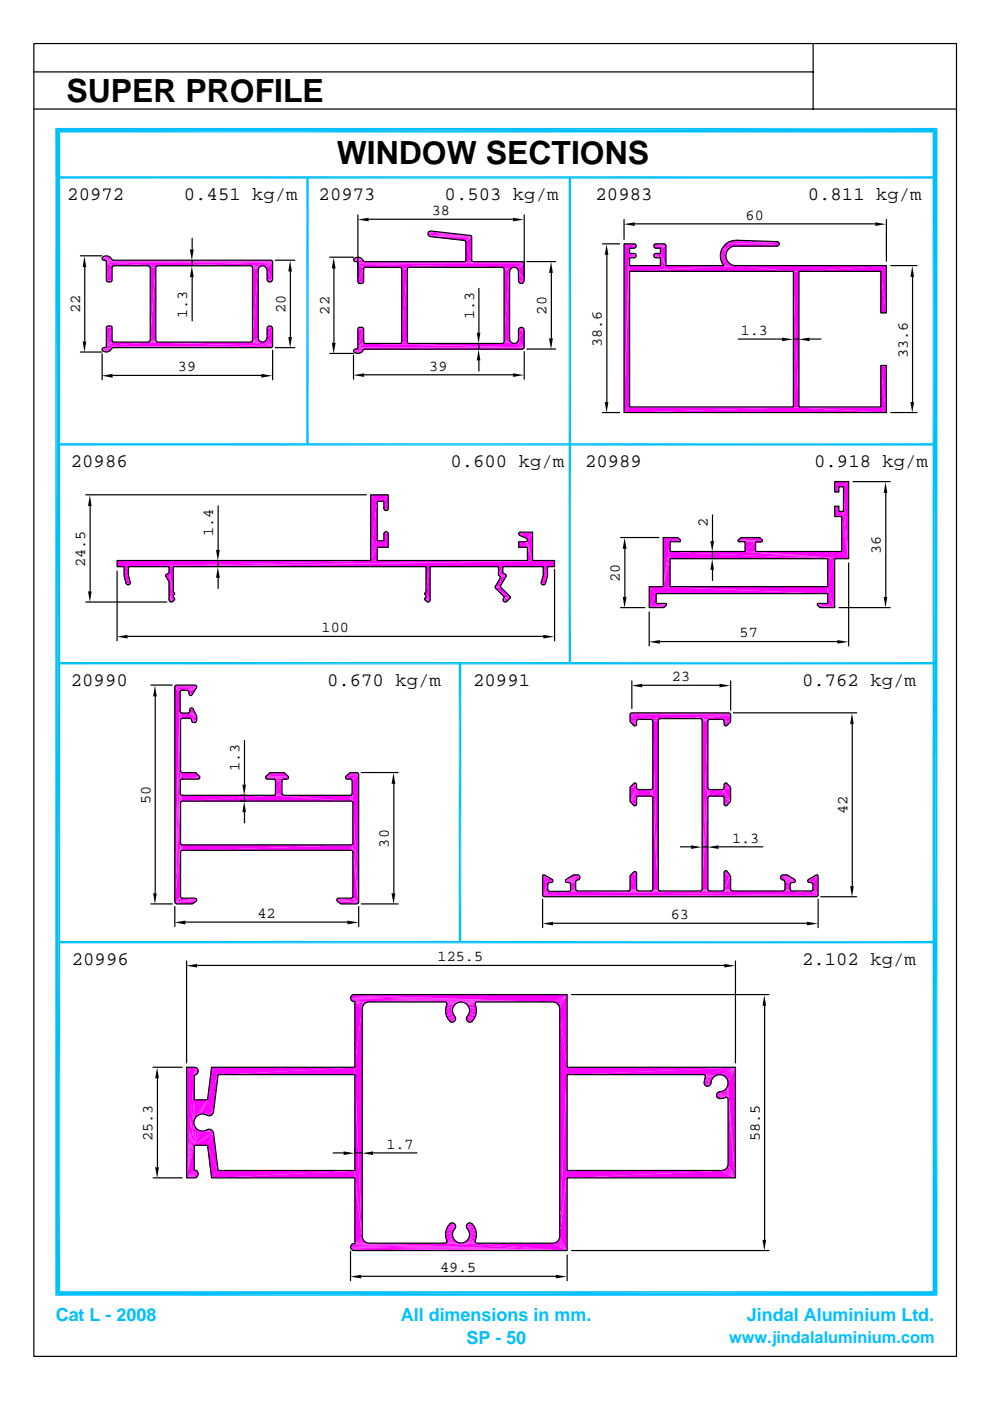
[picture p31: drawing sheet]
<svg xmlns="http://www.w3.org/2000/svg" width="210mm" height="297mm" viewBox="0 0 210 297" stroke-linecap="round" stroke-linejoin="round" font-family="sans-serif">
<defs><g id="words">
<g font-size="6.8">
<text x="14.1" y="21.5">SUPER PROFILE</text>
<text x="71.4" y="34.7">WINDOW SECTIONS</text>
</g>
<g font-size="4">
<text x="14.3" y="42.5">20972</text>
<text x="39" y="42.5">0.451 kg/m</text>
<text x="67.6" y="42.5">20973</text>
<text x="94.3" y="42.5">0.503 kg/m</text>
<text x="126.3" y="42.5">20983</text>
<text x="171.3" y="42.5">0.811 kg/m</text>
<text x="15" y="99.1">20986</text>
<text x="95.5" y="99.1">0.600 kg/m</text>
<text x="124" y="99.1">20989</text>
<text x="172.6" y="99.1">0.918 kg/m</text>
<text x="15" y="145.5">20990</text>
<text x="69.3" y="145.5">0.670 kg/m</text>
<text x="100.3" y="145.5">20991</text>
<text x="170.1" y="145.5">0.762 kg/m</text>
<text x="15.2" y="204.6">20996</text>
<text x="170.1" y="204.6">2.102 kg/m</text>
</g>
<g font-size="3.8" fill="#00bfff">
<text x="11.8" y="280.1">Cat L - 2008</text>
<text x="85" y="280.1">All dimensions in mm.</text>
<text x="158.4" y="280.1">Jindal Aluminium Ltd.</text>
<text x="98.9" y="285.1">SP - 50</text>
</g>
<text font-size="3.5" fill="#00bfff" x="154.6" y="284.7">www.jindalaluminium.com</text>
<g font-size="3.2">
<text x="91.5" y="45.6">38</text>
<text x="158.1" y="46.6">60</text>
<text x="17" y="66.4" transform="rotate(-90 17 66.4)">22</text>
<text x="39.7" y="67.5" transform="rotate(-90 39.7 67.5)">1.3</text>
<text x="60.5" y="66.4" transform="rotate(-90 60.5 66.4)">20</text>
<text x="69.8" y="66.7" transform="rotate(-90 69.8 66.7)">22</text>
<text x="100.5" y="67.7" transform="rotate(-90 100.5 67.7)">1.3</text>
<text x="115.9" y="66.7" transform="rotate(-90 115.9 66.7)">20</text>
<text x="157.1" y="71">1.3</text>
<text x="127.6" y="73.6" transform="rotate(-90 127.6 73.6)">38.6</text>
<text x="192.4" y="75.9" transform="rotate(-90 192.4 75.9)">33.6</text>
<text x="37.7" y="78.7">39</text>
<text x="91" y="78.6">39</text>
<text x="45.2" y="113.7" transform="rotate(-90 45.2 113.7)">1.4</text>
<text x="150.1" y="111.7" transform="rotate(-90 150.1 111.7)">2</text>
<text x="186.8" y="117.5" transform="rotate(-90 186.8 117.5)">36</text>
<text x="18.1" y="120.2" transform="rotate(-90 18.1 120.2)">24.5</text>
<text x="131.4" y="123.4" transform="rotate(-90 131.4 123.4)">20</text>
<text x="68.2" y="134">100</text>
<text x="156.8" y="135.1">57</text>
<text x="142.5" y="144.4">23</text>
<text x="50.8" y="163.5" transform="rotate(-90 50.8 163.5)">1.3</text>
<text x="31.9" y="170.4" transform="rotate(-90 31.9 170.4)">50</text>
<text x="179.7" y="172.6" transform="rotate(-90 179.7 172.6)">42</text>
<text x="82.5" y="179.7" transform="rotate(-90 82.5 179.7)">30</text>
<text x="155.2" y="178.6">1.3</text>
<text x="54.6" y="194.7">42</text>
<text x="142.2" y="194.8">63</text>
<text x="92.8" y="203.8">125.5</text>
<text x="32.3" y="241.9" transform="rotate(-90 32.3 241.9)">25.3</text>
<text x="82" y="243.5">1.7</text>
<text x="161.1" y="242" transform="rotate(-90 161.1 242)">58.5</text>
<text x="93.3" y="269.7">49.5</text>
</g>
</g></defs>
<g fill="#f0f">
<path d="M90.6 127.7l.4-.1z"/>
<path d="M36 127.6l.4 .1z"/>
<path d="M106.9 127.7l.5-.1z"/>
<path d="M106.7 127.6h.7l-.5 .1z"/>
<path d="M36 127.6h.6l-.2 .1z"/>
<path d="M90.4 127.6h.6l-.4 .1z"/>
<path d="M90.4 127.6l.7-.1-.1 .1z"/>
<path d="M35.9 127.5l.7 .1h-.6z"/>
<path d="M106.6 127.4l.8 .2h-.7z"/>
<path d="M90.4 127.6l.7-.4v.3z"/>
<path d="M35.8 127.2l.8 .4-.7-.1z"/>
<path d="M35.8 127.2h1.1l-.3 .4z"/>
<path d="M90 127.2h1.1l-.7 .4z"/>
<path d="M106.6 127.1l.8 .5-.8-.2z"/>
<path d="M35.8 127.2l1.2-.1-.1 .1z"/>
<path d="M90 127.1l1.1 .1h-1.1z"/>
<path d="M106.7 126.9l.7 .7-.8-.5z"/>
<path d="M106.7 126.9h1.4l-.7 .7z"/>
<path d="M35.8 127.2l1.1-.3 .1 .2z"/>
<path d="M90 126.9l1.1 .3-1.1-.1z"/>
<path d="M106.7 126.9l.2-.2 1.2 .2z"/>
<path d="M106.9 126.7h1.3l-.1 .2z"/>
<path d="M35.8 127.2l.9-.5 .2 .2z"/>
<path d="M90.3 126.7l.8 .5-1.1-.3z"/>
<path d="M106.9 126.7l1.2-.2 .1 .2z"/>
<path d="M35.8 127.2l.9-.9v.4z"/>
<path d="M90.3 126.3l.8 .9-.8-.5z"/>
<path d="M35.8 127.2l1.1-1.1z"/>
<path d="M90 126.1l1.1 1.1z"/>
<path d="M37 125.9l-1.2 1.3z"/>
<path d="M90 125.9l1.1 1.3z"/>
<path d="M36.9 125.8l.1 .1-1.2 1.3z"/>
<path d="M90 125.8l1.1 1.4-1.1-1.3z"/>
<path d="M36.7 125.6l.2 .2-1.1 1.4z"/>
<path d="M90.3 125.6l.8 1.6-1.1-1.4z"/>
<path d="M105 124.7l3.1 1.8-1.2 .2z"/>
<path d="M105 124.7l1.1-.1 2 1.9z"/>
<path d="M104.9 124.6h1.2l-1.1 .1z"/>
<path d="M104.9 124.6l1.1-.2 .1 .2z"/>
<path d="M104.9 124.4h1.1l-1.1 .2z"/>
<path d="M104.9 124.4l1.2-.2-.1 .2z"/>
<path d="M115 124.1l.5-.2z"/>
<path d="M27 124.1l.4-.2z"/>
<path d="M26.8 123.9h.6l-.4 .2z"/>
<path d="M114.8 123.9h.7l-.5 .2z"/>
<path d="M26.8 123.9l.8-.1-.2 .1z"/>
<path d="M114.8 123.9l.8-.1-.1 .1z"/>
<path d="M114.7 123.8h.9l-.8 .1z"/>
<path d="M26.7 123.8h.9l-.8 .1z"/>
<path d="M26.7 123.8l.9-.3v.3z"/>
<path d="M114.7 123.5l.9 .3h-.9z"/>
<path d="M35.8 123.4l.9 2.2-.9 1.6z"/>
<path d="M106 122.6l.1 1.6-1.2 .2z"/>
<path d="M106 122.4l.1 1.8z"/>
<path d="M106 122.4l1.3-.2-1.2 2z"/>
<path d="M105.9 122.2h1.4l-1.3 .2z"/>
<path d="M114.7 123.5l1.3-1.3-.4 1.6z"/>
<path d="M26.2 122.2l1.4 1.3-.9 .3z"/>
<path d="M105.6 122l1.7 .2h-1.4z"/>
<path d="M26.2 122.2l1-.2 .4 1.5z"/>
<path d="M115.1 122l.9 .2-1.3 1.3z"/>
<path d="M105.6 122h1.7v.2z"/>
<path d="M35.1 122l.7 1.4z"/>
<path d="M105.6 122l1.5-.1 .2 .1z"/>
<path d="M35.2 121.9l.6 1.5-.7-1.4z"/>
<path d="M35.2 121.9l1.5 3.7z"/>
<path d="M35.2 121.9l.6-.4 .9 4.1z"/>
<path d="M105.6 122l1-.5 .5 .4z"/>
<path d="M106.6 120.2v1.3l-1 .5z"/>
<path d="M115.1 120.2l.9 2-.9-.2z"/>
<path d="M91.1 120.2v7l-.8-1.6z"/>
<path d="M27.2 120.2v1.8l-1 .2z"/>
</g>
<path d="M106.6 120.2h9.4" fill="none" stroke="#f0f" stroke-width=".21"/>
<g fill="#f0f">
<path d="M115.1 120.2h.9v2z"/>
<path d="M26.2 120.2h1l-1 2z"/>
<path d="M90.3 120.2h.8l-.8 5.4z"/>
</g>
<path d="M90.3 120.2h25.7" fill="none" stroke="#f0f" stroke-width=".21"/>
<path d="M105.6 120.2h1l-1 1.8z" fill="#f0f"/>
<path d="M24.8 120.2h11" fill="none" stroke="#f0f" stroke-width=".21"/>
<g fill="#f0f">
<path d="M35.8 120.2l.9 5.4-.9-4.1z"/>
<path d="M35.8 120.2h.9v5.4z"/>
</g>
<path d="M36.7 120.2h80.8" fill="none" stroke="#f0f" stroke-width=".21"/>
<g fill="#f0f">
<path d="M36.7 120.2l80.8-1.3v1.3z"/>
<path d="M35.8 120.2l81.7-1.3z"/>
<path d="M24.8 120.2l92.7-1.3-81.7 1.3z"/>
<path d="M24.8 120.2l92.7-1.3z"/>
<path d="M24.8 120.2l53.7-1.3h33.3z"/>
<path d="M24.8 118.9h53.7l-53.7 1.3z"/>
</g>
<path d="M78.5 118.9h39" fill="none" stroke="#f0f" stroke-width=".21"/>
<g fill="#f0f">
<path d="M79.9 116.1v2.8h-1.4z"/>
<path d="M111.8 116.1l1.1 2.8h-1.1z"/>
<path d="M109.9 114.9l1.9 1.2h-1.9z"/>
<path d="M109.9 114.9h1.5l.4 1.2z"/>
<path d="M111.4 114.9l1.5 4z"/>
<path d="M111.4 114.9l.2-.1 1.3 4.1z"/>
<path d="M81.3 114.7l1 1.4h-2.4z"/>
<path d="M79.9 114.7h1.4l-1.4 1.4z"/>
<path d="M79.9 114.7v1.4l-1.4 2.8z"/>
<path d="M111.7 114.7l1.2 4.2-1.3-4.1z"/>
<path d="M111.8 114.5l1.1 4.4z"/>
<path d="M110 113.4l1.5 .8z"/>
<path d="M109.9 113.3l1.6 .9z"/>
<path d="M82.3 113.2v2.9l-1-1.4z"/>
<path d="M81.3 113.2h1l-1 1.5z"/>
<path d="M109.9 113.1l1.6 1.1-1.6-.9z"/>
<path d="M81.3 113.2l.9-.2 .1 .2z"/>
<path d="M81.4 113h.8l-.9 .2z"/>
<path d="M109.9 113.1l.2-.2 1.4 1.3z"/>
<path d="M110.1 112.9l1.6 1.4z"/>
</g>
<path d="M110.1 112.9h2.8" fill="none" stroke="#f0f" stroke-width=".21"/>
<g fill="#f0f">
<path d="M110.1 112.9h2.8l-1.2 1.4z"/>
<path d="M112.9 112.9l-1.1 1.6-.1-.2z"/>
<path d="M112.9 112.9v6l-1.1-4.4z"/>
<path d="M81.4 113l.6-.2 .2 .2z"/>
<path d="M81.4 113l.2-.2h.4z"/>
<path d="M81.6 112.8h.4z"/>
<path d="M81.6 108.3h.4z"/>
<path d="M81.6 108.3l.6-.2-.2 .2z"/>
<path d="M81.4 108.1h.8l-.6 .2z"/>
<path d="M81.4 108.1l.9-.2-.1 .2z"/>
<path d="M81.3 107.9h1l-.9 .2z"/>
<path d="M81.3 106.4l1 1.5h-1z"/>
<path d="M79.9 106.4v8.3l-1.4 4.2z"/>
<path d="M78.5 105l1.4 1.4-1.4 12.5z"/>
<path d="M78.5 105h3.8l-2.4 1.4z"/>
<path d="M79.9 106.4l2.4-1.4-1 1.4z"/>
<path d="M82.3 105v2.9l-1-1.5z"/>
<path d="M137.6 128.9l3.6-.5-.5 .5z"/>
<path d="M173.3 128.4l3.6 .5h-3.1z"/>
<path d="M137.6 128.9l3.7-.7-.1 .2z"/>
<path d="M173.2 128.2l3.7 .7-3.6-.5z"/>
<path d="M137.6 128.9l3.6-.9 .1 .2z"/>
<path d="M173.3 128l3.6 .9-3.7-.7z"/>
<path d="M137.6 128.9l3.6-.9z"/>
<path d="M137.6 128.9l1.5-.9h2z"/>
<path d="M173.3 128l3.6 .9z"/>
<path d="M173.4 128h2l1.5 .9z"/>
<path d="M139.1 125.9v2.1l-1.5 .9z"/>
<path d="M175.4 125.9l1.5 3-1.5-.9z"/>
<path d="M137.6 124.4l1.5 1.5-1.5 3z"/>
<path d="M137.6 124.4h2.9l-1.4 1.5z"/>
<path d="M139.1 125.9l1.4-1.5 34.9 1.5z"/>
<path d="M140.5 124.4l34.9 1.5z"/>
<path d="M142 124.4h33.4v1.5z"/>
<path d="M175.4 124.4l1.5 4.5-1.5-3z"/>
<path d="M142 118.5v5.9h-1.5z"/>
<path d="M176.9 118.5v10.4l-1.5-4.5z"/>
<path d="M175.4 118.5h1.5l-1.5 5.9z"/>
<path d="M142 117h15.9l17.5 1.5z"/>
<path d="M157.9 117l19 1.5h-1.5z"/>
<path d="M157.9 117l22 1.5h-3z"/>
<path d="M142 117l33.4 1.5h-33.4z"/>
<path d="M142 117v1.5l-1.5 5.9z"/>
<path d="M157.9 117h2.2l19.8 1.5z"/>
<path d="M160.1 117h18.3l1.5 1.5z"/>
<path d="M142 114.9v2.1l-1.5 7.4z"/>
<path d="M157.9 117l2.2-2.1v2.1z"/>
</g>
<path d="M157.9 114.9h3.5" fill="none" stroke="#f0f" stroke-width=".21"/>
<path d="M157.9 114.9h2.2l-2.2 2.1z" fill="#f0f"/>
<path d="M142 114.9h2.2M142 114.8h2.2M156.4 114.8h5.2M156.4 114.6h5.2M156.5 114.9h5" fill="none" stroke="#f0f" stroke-width=".21"/>
<path d="M142 114.7h2.2" fill="none" stroke="#f0f" stroke-width=".38"/>
<g fill="#f0f">
<path d="M140.5 114h3.2l.5 .5z"/>
<path d="M140.5 114l3.7 .5-2.2 .4z"/>
<path d="M140.5 114l1.5 .9-1.5 9.5z"/>
<path d="M156.5 114.5l4.5-.5 .5 .5z"/>
<path d="M156.5 114.5l.5-.5h4z"/>
<path d="M178.4 109.6l1.5 8.9-1.5-1.5z"/>
<path d="M177.8 108.5l.6 1.1h-1.5z"/>
<path d="M177.8 108.5h1l-.4 1.1z"/>
<path d="M178.8 108.5l1.1 10-1.5-8.9z"/>
<path d="M176.9 107.4h.9v1.1z"/>
<path d="M176.9 107.4l.9 1.1-.9 1.1z"/>
<path d="M177.8 103.3v1.1h-.9z"/>
<path d="M178.8 103.3l1.1 15.2-1.1-10z"/>
<path d="M176.9 102.2l.9 1.1-.9 1.1z"/>
<path d="M176.9 102.2h3l-2.1 1.1z"/>
<path d="M177.8 103.3l2.1-1.1-1.1 1.1z"/>
<path d="M178.8 103.3l1.1-1.1v16.3z"/>
<path d="M22.1 74.6l.7 .1z"/>
<path d="M22.1 74.6l1-.1z"/>
<path d="M21.7 74.5h1.4l-1 .1z"/>
<path d="M21.6 74.3l1.5 .2h-1.4z"/>
<path d="M21.6 74.3h1.8l-.3 .2z"/>
<path d="M21.6 74.1l1.8 .2h-1.8z"/>
</g>
<path d="M21.6 74.1h2" fill="none" stroke="#f0f" stroke-width=".3"/>
<path d="M21.6 74h2M21.6 73.9h2.1M22.1 73.8h35.5M22.3 73.7h35.4M22.4 73.5h35.3M57.4 73.8h-35.6" fill="none" stroke="#f0f" stroke-width=".21"/>
<g fill="#f0f">
<path d="M22.5 73.4l8.9-.8 26.3 .8z"/>
<path d="M22.5 73.4l1.6-.8h7.3z"/>
<path d="M31.4 72.6l26.3 .8z"/>
<path d="M33.4 72.6h19.7l4.6 .8z"/>
<path d="M53.1 72.6h2.5l2.1 .8z"/>
<path d="M31.4 72.6h2z"/>
</g>
<path d="M53.1 72.5h2.5" fill="none" stroke="#f0f" stroke-width=".21"/>
<g fill="#f0f">
<path d="M22.5 73.4l1.4-.9 .2 .1z"/>
<path d="M31.4 72.6l1.7-.1z"/>
</g>
<path d="M53.3 72.5h2.3" fill="none" stroke="#f0f" stroke-width=".21"/>
<g fill="#f0f">
<path d="M55.6 72.6l.4-.1 1.7 .9z"/>
<path d="M22.5 73.4l1.2-1 .2 .1z"/>
<path d="M31.6 72.5l1.4-.1 .1 .1z"/>
<path d="M53.4 72.4l1.8 .1h-1.9z"/>
<path d="M31.7 72.4h1.3l-1.4 .1z"/>
<path d="M53.4 72.4l1.5-.1 .3 .2z"/>
<path d="M56 72.5l.3-.2 1.4 1.1z"/>
<path d="M22.5 73.4l1.2-1.2v.2z"/>
<path d="M31.7 72.4l1.3-.2v.2z"/>
<path d="M53.5 72.2l1.4 .1-1.5 .1z"/>
<path d="M31.8 72.2h1.2l-1.3 .2z"/>
<path d="M53.5 72.2l1.2-.2 .2 .3z"/>
<path d="M56.5 72l1.2 1.4-1.4-1.1z"/>
<path d="M53.5 72.2l1.2-.5v.3z"/>
<path d="M56.6 71.7l1.1 1.7-1.2-1.4z"/>
<path d="M57.7 69.8v3.6l-1.1-1.7z"/>
<path d="M56.6 69.8h1.1l-1.1 1.9z"/>
<path d="M23.7 69.5v2.7l-1.2 1.2z"/>
<path d="M22.5 69.5h1.2l-1.2 3.9z"/>
<path d="M56.6 69.8l1.1-.3v.3z"/>
<path d="M56.6 69.5h1.1l-1.1 .3z"/>
<path d="M22.5 69.5l1.2-.2v.2z"/>
<path d="M22.6 69.3h1.1l-1.2 .2z"/>
<path d="M56.6 69.5l.8-.3 .3 .3z"/>
<path d="M56.9 69.2h.5l-.8 .3z"/>
<path d="M22.7 69.2l1 .1h-1.1z"/>
<path d="M22.7 69.2h.8l.2 .1z"/>
<path d="M22.7 69.2h.8z"/>
<path d="M22.9 69.2h.6z"/>
<path d="M56.9 69.2h.5z"/>
<path d="M22.9 59.8h.6z"/>
<path d="M22.7 59.8h.8z"/>
<path d="M56.9 59.8h.5z"/>
<path d="M22.7 59.8l1-.1-.2 .1z"/>
<path d="M22.6 59.7h1.1l-1 .1z"/>
<path d="M56.9 59.8l.8-.3-.3 .3z"/>
<path d="M56.6 59.5h1.1l-.8 .3z"/>
<path d="M22.6 59.7l1.1-.2v.2z"/>
<path d="M22.5 59.5h1.2l-1.1 .2z"/>
<path d="M56.6 59.5l1.1-.2v.2z"/>
<path d="M56.6 59.3h1.1l-1.1 .2z"/>
<path d="M56.6 57.3l1.1 2h-1.1z"/>
<path d="M54.7 57.3v14.4l-1.2 .5z"/>
<path d="M56.5 57l1.2 2.3z"/>
<path d="M23.7 56.8v2.7h-1.2z"/>
<path d="M33 56.8v15.4h-1.2z"/>
<path d="M53.5 56.8l1.2 .2v.3z"/>
<path d="M53.5 56.8l1.2 .5-1.2 14.9z"/>
<path d="M31.8 56.8h1.2l-1.2 15.4z"/>
<path d="M53.5 56.8l1.4-.1-.2 .3z"/>
<path d="M31.8 56.8l1.2-.2v.2z"/>
<path d="M23.7 56.6l-1.2 2.9z"/>
<path d="M53.4 56.6l1.5 .1-1.4 .1z"/>
<path d="M31.7 56.6h1.3l-1.2 .2z"/>
<path d="M53.4 56.6l1.8-.1-.3 .2z"/>
<path d="M31.7 56.6l1.4-.1-.1 .1z"/>
<path d="M53.3 56.5h1.9l-1.8 .1z"/>
<path d="M31.6 56.5h1.5l-1.4 .1z"/>
</g>
<path d="M53.3 56.5h2.3" fill="none" stroke="#f0f" stroke-width=".21"/>
<path d="M31.4 56.4l1.7 .1z" fill="#f0f"/>
<path d="M24.1 56.4h9.3" fill="none" stroke="#f0f" stroke-width=".21"/>
<path d="M31.4 56.4h2z" fill="#f0f"/>
<path d="M53.1 56.5h2.5" fill="none" stroke="#f0f" stroke-width=".21"/>
<g fill="#f0f">
<path d="M33.4 56.4l24.3-.8-4.6 .8z"/>
<path d="M53.1 56.4l4.6-.8-2.1 .8z"/>
<path d="M55.6 56.4l2.1-.8-1.7 .9z"/>
<path d="M56 56.5l1.7-.9-1.4 1.1z"/>
<path d="M56.3 56.7l1.4-1.1-1.2 1.4z"/>
<path d="M57.7 55.6v3.7l-1.2-2.3z"/>
<path d="M22.5 55.6h35.2l-24.3 .8z"/>
<path d="M22.5 55.6l10.9 .8h-9.3z"/>
<path d="M22.5 55.6l1.6 .8-.2 .1z"/>
<path d="M22.5 55.6l1.4 .9-.2 .1z"/>
<path d="M22.5 55.6l1.2 1-1.2 2.9z"/>
</g>
<path d="M22.3 55.3h35.4M22.3 55.3h35.3M22.4 55.5h35.3" fill="none" stroke="#f0f" stroke-width=".21"/>
<g fill="#f0f">
<path d="M22.1 55.2h1.9z"/>
<path d="M21.8 55.2h.3z"/>
</g>
<path d="M21.6 55h2M21.6 55.1h2.1M21.8 55.2h2.2" fill="none" stroke="#f0f" stroke-width=".21"/>
<path d="M21.6 54.9h2" fill="none" stroke="#f0f" stroke-width=".3"/>
<g fill="#f0f">
<path d="M21.6 54.7h1.8l-1.8 .2z"/>
<path d="M21.7 54.6l1.7 .1h-1.8z"/>
<path d="M21.7 54.6l1.4-.1 .3 .2z"/>
<path d="M21.7 54.6l.4-.2 1 .1z"/>
<path d="M22.1 54.4l1 .1z"/>
<path d="M22.1 54.4l.7-.1z"/>
<path d="M75.4 74.9l.7 .1z"/>
<path d="M75.4 74.9l1.1-.1z"/>
<path d="M75.1 74.7l1.4 .1-1.1 .1z"/>
<path d="M74.9 74.6l1.6 .2-1.4-.1z"/>
<path d="M74.9 74.6h1.9l-.3 .2z"/>
<path d="M74.9 74.4l1.9 .2h-1.9z"/>
</g>
<path d="M74.9 74.5h2.1" fill="none" stroke="#f0f" stroke-width=".34"/>
<path d="M74.9 74.3h2.1M75 74.2h2.1M75.1 74.1h2.2M75.6 74h35.4M75.8 73.8h35.3M110.9 74l-35.6 .1" fill="none" stroke="#f0f" stroke-width=".21"/>
<g fill="#f0f">
<path d="M75.8 73.7l1.6-.8 33.7 .8z"/>
<path d="M77.4 72.9h7.3l26.4 .8z"/>
<path d="M84.7 72.9h24.2l2.2 .8z"/>
</g>
<path d="M84.7 72.9h24.2" fill="none" stroke="#f0f" stroke-width=".21"/>
<g fill="#f0f">
<path d="M84.7 72.9h2z"/>
<path d="M75.8 73.7l1.4-.9 .2 .1z"/>
</g>
<path d="M106.4 72.9h2.5" fill="none" stroke="#f0f" stroke-width=".21"/>
<path d="M84.7 72.9l1.8-.1z" fill="#f0f"/>
<path d="M106.6 72.8h2.3" fill="none" stroke="#f0f" stroke-width=".21"/>
<g fill="#f0f">
<path d="M108.9 72.9l.4-.1 1.8 .9z"/>
<path d="M75.8 73.7l1.3-1 .1 .1z"/>
<path d="M84.9 72.8l1.5-.1 .1 .1z"/>
<path d="M106.8 72.7l1.8 .1h-2z"/>
<path d="M85 72.7h1.4l-1.5 .1z"/>
<path d="M106.8 72.7l1.5-.1 .3 .2z"/>
<path d="M109.3 72.8l.3-.2 1.5 1.1z"/>
<path d="M85 72.7l1.3-.2 .1 .2z"/>
<path d="M75.8 73.7l1.2-1.2 .1 .2z"/>
<path d="M85.1 72.5h1.2l-1.3 .2z"/>
<path d="M106.8 72.5l1.5 .1-1.5 .1z"/>
<path d="M106.8 72.5l1.3-.2 .2 .3z"/>
<path d="M109.8 72.3l1.3 1.4-1.5-1.1z"/>
<path d="M106.8 72.5l1.2-.5 .1 .3z"/>
<path d="M109.9 72l1.2 1.7-1.3-1.4z"/>
<path d="M111.1 70v3.7l-1.2-1.7z"/>
<path d="M109.9 70h1.2l-1.2 2z"/>
<path d="M77 69.8v2.7l-1.2 1.2z"/>
<path d="M75.8 69.8h1.2l-1.2 3.9z"/>
<path d="M109.9 70l1.1-.2 .1 .2z"/>
<path d="M109.9 69.8h1.1l-1.1 .2z"/>
<path d="M75.8 69.8l1.2-.2v.2z"/>
<path d="M75.9 69.6h1.1l-1.2 .2z"/>
<path d="M109.9 69.8l.9-.3 .2 .3z"/>
<path d="M109.9 69.8l.3-.3h.6z"/>
<path d="M75.9 69.6l.9-.1 .2 .1z"/>
<path d="M75.9 69.6l.1-.1h.8z"/>
<path d="M76 69.5h.7z"/>
<path d="M76 69.5h.8z"/>
<path d="M110.2 69.5h.6z"/>
<path d="M76.2 60.2l.6-.1z"/>
<path d="M76 60.1h.8z"/>
<path d="M110.2 60.1h.6z"/>
<path d="M76 60.1l1-.1-.2 .1z"/>
<path d="M75.9 60h1.1l-1 .1z"/>
<path d="M110.2 60.1l.8-.3-.2 .3z"/>
<path d="M109.9 59.8h1.1l-.8 .3z"/>
<path d="M75.9 60l1.1-.2v.2z"/>
<path d="M75.8 59.8h1.2l-1.1 .2z"/>
<path d="M109.9 59.8l1.2-.3-.1 .3z"/>
<path d="M109.9 59.5h1.2l-1.2 .3z"/>
<path d="M109.9 57.6l1.2 1.9h-1.2z"/>
<path d="M108 57.6v14.4l-1.2 .5z"/>
<path d="M109.8 57.3l1.3 2.2-1.2-1.9z"/>
<path d="M86.3 57.1v15.4h-1.2z"/>
<path d="M77 57.1v2.7h-1.2z"/>
<path d="M106.8 57.1l1.3 .2-.1 .3z"/>
<path d="M106.8 57.1l1.2 .5-1.2 14.9z"/>
<path d="M85.1 57.1h1.2l-1.2 15.4z"/>
<path d="M106.8 57.1l1.5-.1-.2 .3z"/>
<path d="M77.1 56.9l-1.3 2.9z"/>
<path d="M85.1 57.1l1.3-.2-.1 .2z"/>
<path d="M106.8 56.9l1.5 .1-1.5 .1z"/>
<path d="M85 56.9h1.4l-1.3 .2z"/>
<path d="M106.8 56.9l1.8-.1-.3 .2z"/>
<path d="M85 56.9l1.5-.1-.1 .1z"/>
<path d="M84.9 56.8h1.6l-1.5 .1z"/>
<path d="M106.6 56.8h2l-1.8 .1z"/>
<path d="M84.7 56.8h1.8z"/>
</g>
<path d="M77.4 56.8h9.3" fill="none" stroke="#f0f" stroke-width=".21"/>
<path d="M84.7 56.8h2z" fill="#f0f"/>
<path d="M86.7 56.8h22.2" fill="none" stroke="#f0f" stroke-width=".21"/>
<g fill="#f0f">
<path d="M75.8 55.9l33.1 .9h-22.2z"/>
<path d="M75.8 55.9l10.9 .9h-9.3z"/>
<path d="M75.8 55.9l1.6 .9h-.2z"/>
<path d="M75.8 55.9l1.4 .9-.1 .1z"/>
<path d="M75.8 55.9l1.3 1-1.3 2.9z"/>
<path d="M75.8 55.9h35.3l-2.2 .9z"/>
<path d="M108.9 56.8l2.2-.9-1.8 .9z"/>
<path d="M109.3 56.8l1.8-.9-1.5 1.1z"/>
<path d="M109.6 57l1.5-1.1-1.3 1.4z"/>
<path d="M111.1 55.9v3.6l-1.3-2.2z"/>
</g>
<path d="M75.1 55.5h2.2M75.3 55.5h35.6M75.6 55.6h35.4M75.8 55.8h35.3" fill="none" stroke="#f0f" stroke-width=".21"/>
<g fill="#f0f">
<path d="M98.4 55.5h1.9z"/>
<path d="M98.4 55.5h1.7z"/>
</g>
<path d="M75 55.4h2.1M75.1 55.5h2.2" fill="none" stroke="#f0f" stroke-width=".21"/>
<g fill="#f0f">
<path d="M98.6 55.5l1.4-.1 .1 .1z"/>
<path d="M98.7 55.4h1.3l-1.4 .1z"/>
</g>
<path d="M74.9 55.3h2.1M75 55.4h2.1" fill="none" stroke="#f0f" stroke-width=".21"/>
<g fill="#f0f">
<path d="M98.7 55.4l1.2-.3 .1 .3z"/>
<path d="M98.7 55.1h1.2l-1.2 .3z"/>
</g>
<path d="M74.9 55.2h2.1" fill="none" stroke="#f0f" stroke-width=".3"/>
<g fill="#f0f">
<path d="M74.9 55h1.9l-1.9 .2z"/>
<path d="M75.1 54.8l1.7 .2h-1.9z"/>
<path d="M75.1 54.8h1.4l.3 .2z"/>
<path d="M75.1 54.8l.3-.1 1.1 .1z"/>
<path d="M75.4 54.7l1.1 .1z"/>
<path d="M75.4 54.7l.7-.1z"/>
<path d="M98.7 51.4l1.2 3.7h-1.2z"/>
<path d="M98.7 51.3l1.2 3.8z"/>
<path d="M98.4 51l1.5-.7-1.3 .8z"/>
<path d="M98.6 51.1l1.3-.8-1.2 1z"/>
<path d="M98.7 51.3l1.2-1v4.8z"/>
<path d="M91.2 50.2l8.7 .1-1.5 .7z"/>
</g>
<path d="M90.7 50h8.9M90.9 50.2h9M90.9 50.1h9M90.9 50h8.9M91.2 50.2h8.7" fill="none" stroke="#f0f" stroke-width=".21"/>
<path d="M90.7 49.8h8.9" fill="none" stroke="#f0f" stroke-width=".42"/>
<g fill="#f0f">
<path d="M90.8 49.3l8.8 .7-8.9-.4z"/>
<path d="M90.8 49.3l.2-.2 8.6 .9z"/>
<path d="M91 49.1l8.6 .9z"/>
<path d="M132.2 87.5l35.9-1.2 19.8 1.2z"/>
<path d="M132.2 87.5l1.2-1.2h34.7z"/>
<path d="M168.1 86.3l19.8 1.2z"/>
<path d="M169.3 86.3h17.4l1.2 1.2z"/>
<path d="M186.7 77.5l1.2 10-1.2-1.2z"/>
<path d="M186.7 77.5h1.2v10z"/>
<path d="M133.4 57.6v28.7l-1.2 1.2z"/>
<path d="M186.7 57.6l1.2 8.8h-1.2z"/>
<path d="M168.1 57.6l1.2 28.7h-1.2z"/>
<path d="M168.1 57.6h1.2v28.7z"/>
<path d="M169.3 57.6l18.6-1.2-1.2 1.2z"/>
<path d="M187.9 56.4v10l-1.2-8.8z"/>
<path d="M156 56.4h31.9l-18.6 1.2z"/>
<path d="M156 56.4l13.3 1.2h-1.2z"/>
<path d="M133.4 57.6l22.6-1.2 12.1 1.2z"/>
<path d="M133.4 57.6l20-1.2h2.6z"/>
<path d="M133.4 56.4h20l-20 1.2z"/>
<path d="M133.4 56.4l-1.2 31.1z"/>
</g>
<path d="M133.4 56.4h20M153.4 56.4h2.6" fill="none" stroke="#f0f" stroke-width=".21"/>
<path d="M153.4 56.2h2" fill="none" stroke="#f0f" stroke-width=".25"/>
<g fill="#f0f">
<path d="M153.4 56.4l1.1-.6 .4 .3z"/>
<path d="M153 55.7l1.5 .1-1.1 .6z"/>
<path d="M153 55.7l1.1-.3 .4 .4z"/>
<path d="M152.7 55.1l1.4 .3-1.1 .3z"/>
<path d="M152.7 55.1l1.2-.3 .2 .6z"/>
<path d="M140 54.7l1.1 1.7h-1.1z"/>
<path d="M133.4 54.7l-1.2 32.8z"/>
<path d="M138.8 54.6l1.2 .1z"/>
<path d="M133.4 54.7l1.2-.1z"/>
<path d="M138.6 54.5l1.4 .2-1.2-.1z"/>
<path d="M133.4 54.7l1.4-.2-.2 .1z"/>
<path d="M152.7 55.1l1.1-.8 .1 .5z"/>
<path d="M152.7 54.3h1.1l-1.1 .8z"/>
<path d="M138.6 54.3l1.4 .4-1.4-.2z"/>
<path d="M133.4 54.7l1.4-.4v.2z"/>
<path d="M138.6 54l1.4 .7-1.4-.4z"/>
<path d="M133.4 54.7l1.4-.7v.3z"/>
<path d="M138.8 53.8l1.2 .9-1.4-.7z"/>
<path d="M133.4 54.7l1.2-.9 .2 .2z"/>
<path d="M138.8 53.8h.2l1 .9z"/>
<path d="M139 53.8h1v.9z"/>
<path d="M140 53.8l1.1 2.6-1.1-1.7z"/>
<path d="M133.4 54.7l1-.9h.2z"/>
<path d="M133.4 53.8h1l-1 .9z"/>
<path d="M133.4 53.8l-1.2 33.7z"/>
<path d="M152.7 54.3l1.2-.6-.1 .6z"/>
<path d="M152.7 53.5l1.2 .2-1.2 .6z"/>
<path d="M152.7 53.5l1.4-.3-.2 .5z"/>
<path d="M153 52.9l1.1 .3-1.4 .3z"/>
<path d="M153 52.9l1.5-.1-.4 .4z"/>
<path d="M133.4 52.7l-1.2 34.8z"/>
<path d="M140 52.7l1.1 3.7-1.1-2.6z"/>
<path d="M133.4 52.7l1.2-.1z"/>
<path d="M138.8 52.6l1.2 .1z"/>
<path d="M153 52.9l1.9-.4-.4 .3z"/>
<path d="M133.4 52.7l1.4-.3-.2 .2z"/>
<path d="M138.6 52.4l1.4 .3-1.2-.1z"/>
<path d="M153 52.9l2.4-.6z"/>
<path d="M133.4 52.7l1.4-.5v.2z"/>
<path d="M138.6 52.4l2.5-.2-1.1 .5z"/>
<path d="M140 52.7l1.1-.5v4.2z"/>
</g>
<path d="M138.6 52.3h2.5M153.4 52.2h11.3M153.4 52.2h2.6" fill="none" stroke="#f0f" stroke-width=".21"/>
<path d="M153.4 52.2l2 .1-2.4 .6z" fill="#f0f"/>
<path d="M153.4 52.2h11.5" fill="none" stroke="#f0f" stroke-width=".21"/>
<path d="M153.4 52.1h11.7" fill="none" stroke="#f0f" stroke-width=".25"/>
<path d="M133.4 52.7l1.4-.7v.2z" fill="#f0f"/>
<path d="M138.6 52.1h2.5" fill="none" stroke="#f0f" stroke-width=".25"/>
<path d="M138.6 51.9h2.5" fill="none" stroke="#f0f" stroke-width=".21"/>
<path d="M133.4 52.7l1.2-.9 .2 .2z" fill="#f0f"/>
<path d="M138.6 51.9h2.3" fill="none" stroke="#f0f" stroke-width=".21"/>
<g fill="#f0f">
<path d="M153.4 52.2l11.8-.4-.1 .2z"/>
<path d="M132.2 51.8h2.4l-1.2 .9z"/>
<path d="M132.2 51.8l1.2 .9-1.2 34.8z"/>
<path d="M138.8 51.8h1.9z"/>
</g>
<path d="M132.2 51.8h2.4M138.8 51.8h2.1" fill="none" stroke="#f0f" stroke-width=".21"/>
<path d="M153.9 51.7l11.3 .1-11.8 .4z" fill="#f0f"/>
<path d="M153.9 51.6h11.3" fill="none" stroke="#f0f" stroke-width=".25"/>
<path d="M153.9 51.5h11.2" fill="none" stroke="#f0f" stroke-width=".34"/>
<path d="M153.9 51.5h11M37 191.5h3.7M72.2 191.5h3.8" fill="none" stroke="#f0f" stroke-width=".38"/>
<path d="M154.6 51.3h10.3M154.6 51.2h10.1M37.1 191.6h3.6M37.2 191.7h3.5M72.2 191.7h3.6M72.2 191.6h3.7" fill="none" stroke="#f0f" stroke-width=".21"/>
<path d="M155.3 51.1h9.4" fill="none" stroke="#f0f" stroke-width=".3"/>
<g fill="#f0f">
<path d="M71.4 191.1l4.6 .2-3.8 .4z"/>
<path d="M37 191.3l4.6-.2-.9 .6z"/>
<path d="M71.3 190.9l4.7 .4-4.6-.2z"/>
<path d="M37 191.3l4.7-.4-.1 .2z"/>
<path d="M37 191.3l4.6-.6 .1 .2z"/>
<path d="M71.4 190.7l4.6 .6-4.7-.4z"/>
<path d="M37 191.3l4.5-.8 .1 .2z"/>
<path d="M71.5 190.5l4.5 .8-4.6-.6z"/>
<path d="M37 191.3l4.5-.8z"/>
<path d="M37 191.3l1.6-.8h2.7z"/>
<path d="M71.5 190.5l4.5 .8z"/>
<path d="M71.7 190.5h2.7l1.6 .8z"/>
<path d="M37 191.3l1.4-.9 .2 .1z"/>
<path d="M74.4 190.5l.2-.1 1.4 .9z"/>
<path d="M37 191.3l1.3-1 .1 .1z"/>
<path d="M74.6 190.4l.1-.1 1.3 1z"/>
<path d="M37 191.3l1.2-1.2 .1 .2z"/>
<path d="M74.8 190.1l1.2 1.2-1.3-1z"/>
<path d="M38.2 180.7v9.4l-1.2 1.2z"/>
<path d="M74.8 180.7l1.2 10.6-1.2-1.2z"/>
<path d="M38.6 179.2h35.8l-35.8 1.2z"/>
<path d="M38.6 180.4l35.8-1.2v1.2z"/>
<path d="M74.4 179.2l.2 1.2h-.2z"/>
<path d="M74.4 179.2l.3 1.4z"/>
<path d="M74.4 179.2l.4 1.5z"/>
<path d="M38.6 179.2v1.2h-.2z"/>
<path d="M38.6 179.2l-.3 1.4z"/>
<path d="M38.6 179.2l-.4 1.5z"/>
<path d="M38.4 179.1l.2 .1-.4 1.5z"/>
<path d="M74.4 179.2l.2-.1 .2 1.6z"/>
<path d="M38.3 179l.1 .1-.2 1.6z"/>
<path d="M38.3 179l-.1 1.7-1.2 10.6z"/>
<path d="M74.7 179l.1 1.7-.2-1.6z"/>
<path d="M74.7 179l1.3 12.3-1.2-10.6z"/>
<path d="M38.2 178.8l-1.2 12.5z"/>
<path d="M74.8 178.8l1.2 12.5z"/>
<path d="M38.2 170.3v8.5l-1.2 12.5z"/>
<path d="M74.8 170.3l1.2 21-1.2-12.5z"/>
<path d="M38.6 168.7h19.4l-19.4 1.2z"/>
<path d="M38.6 169.9l19.4-1.2 16.4 1.2z"/>
<path d="M38.6 168.7v1.2l-.2 .1z"/>
<path d="M38.6 168.7l-.3 1.4z"/>
<path d="M38.6 168.7l-.4 1.6z"/>
<path d="M58 168.7h2.1l14.3 1.2z"/>
<path d="M60.1 168.7h14.1l.2 1.2z"/>
<path d="M74.2 168.7l.4 1.3-.2-.1z"/>
<path d="M74.2 168.7l.5 1.4z"/>
<path d="M38.4 168.6l.2 .1-.4 1.6z"/>
</g>
<path d="M58 168.7h2.1" fill="none" stroke="#f0f" stroke-width=".21"/>
<g fill="#f0f">
<path d="M58 168.7l1.9-.1z"/>
<path d="M74.2 168.7l.2-.1 .3 1.5z"/>
<path d="M74.4 168.6l.4 1.7z"/>
<path d="M58.2 168.6l1.6-.1 .1 .1z"/>
<path d="M38.2 168.5l.2 .1-.2 1.7z"/>
<path d="M38.2 168.5l-1.2 22.8z"/>
<path d="M74.4 168.6l.1-.1 .3 1.8z"/>
<path d="M58.3 168.5h1.5l-1.6 .1z"/>
<path d="M38.2 168.3l-1.2 23z"/>
<path d="M58.3 168.5l1.4-.2 .1 .2z"/>
<path d="M58.3 168.3h1.4l-1.4 .2z"/>
<path d="M74.6 168.3l.2 2z"/>
<path d="M38.2 165.6v2.7l-1.2 23z"/>
<path d="M59.7 165.6v2.7h-1.4z"/>
<path d="M58.3 165.6h1.4l-1.4 2.7z"/>
</g>
<path d="M74.7 165.6v4.7" fill="none" stroke="#f0f" stroke-width=".21"/>
<g fill="#f0f">
<path d="M74.6 165.6l1.4 25.7z"/>
<path d="M58.3 165.6l1.5-.2-.1 .2z"/>
<path d="M58.3 165.4h1.5l-1.5 .2z"/>
<path d="M58.3 165.4l1.6-.1-.1 .1z"/>
<path d="M58.2 165.3h1.7l-1.6 .1z"/>
<path d="M58.2 165.3h1.9z"/>
</g>
<path d="M38.6 165.2h3.5M56.6 165.2h4.4M60.7 165.3h-2.7" fill="none" stroke="#f0f" stroke-width=".21"/>
<path d="M73.4 165.2l.8 .1z" fill="#f0f"/>
<path d="M38.6 165.2h3.6M56.3 165.1h4.8M56.5 165.2h4.5" fill="none" stroke="#f0f" stroke-width=".21"/>
<path d="M73.2 165.1l1 .2z" fill="#f0f"/>
<path d="M38.6 165.1h3.7" fill="none" stroke="#f0f" stroke-width=".34"/>
<path d="M56.3 165h4.8" fill="none" stroke="#f0f" stroke-width=".21"/>
<g fill="#f0f">
<path d="M73.2 164.9l1 .4-1-.2z"/>
<path d="M73.2 164.9l1.2 .4z"/>
<path d="M38.6 165.3l3.7-.6v.2z"/>
</g>
<path d="M56.3 164.8h4.8" fill="none" stroke="#f0f" stroke-width=".21"/>
<g fill="#f0f">
<path d="M73.2 164.7l1.2 .6-1.2-.4z"/>
<path d="M38.6 165.3l3.6-.7 .1 .1z"/>
</g>
<path d="M56.3 164.6h4.8" fill="none" stroke="#f0f" stroke-width=".21"/>
<g fill="#f0f">
<path d="M73.4 164.6l1 .7-1.2-.6z"/>
<path d="M73.4 164.6l2.6-.4-1.6 1.1z"/>
<path d="M74.4 165.3l1.6-1.1-1.5 1.2z"/>
<path d="M74.5 165.4l1.5-1.2-1.4 1.4z"/>
<path d="M74.6 165.6l1.4-1.4v27.1z"/>
<path d="M73.4 164.6l2.5-.5 .1 .1z"/>
<path d="M73.4 164.6l.6-.6 1.9 .1z"/>
<path d="M74 164l1.8-.1 .1 .2z"/>
<path d="M74 164l1.8-.1z"/>
<path d="M56.4 164.6l.8-.7h3z"/>
<path d="M56.4 164.6l3.8-.7 .8 .7z"/>
<path d="M74.1 163.9h1.5z"/>
<path d="M74.1 163.9h1.7z"/>
<path d="M38.6 165.3l2.8-1.4 .8 .7z"/>
<path d="M38.4 165.3l3-1.4z"/>
<path d="M38.6 163.9h2.8l-3 1.4z"/>
<path d="M38.6 163.9l-.4 1.5z"/>
<path d="M38.6 163.9l-.4 1.7z"/>
<path d="M38.4 163.8l.2 .1-.4 1.7z"/>
<path d="M38.3 163.7l.1 .1-.2 1.8z"/>
<path d="M38.3 163.7l-1.3 27.6z"/>
<path d="M38.2 163.5l-1.2 27.8z"/>
<path d="M40.8 153.2h.6z"/>
<path d="M40.8 153.2l.8-.2-.2 .2z"/>
<path d="M40.6 153h1l-.8 .2z"/>
<path d="M38.2 152.7v10.8l-1.2 27.8z"/>
<path d="M40.6 153l1.1-.3-.1 .3z"/>
<path d="M40.6 152.7h1.1l-1.1 .3z"/>
<path d="M40.5 152.6l1.2 .1h-1.1z"/>
<path d="M40.3 152.4l1.4 .3z"/>
<path d="M40.2 152.3l1.5 .4z"/>
</g>
<path d="M38.6 152.1h3.1" fill="none" stroke="#f0f" stroke-width=".42"/>
<g fill="#f0f">
<path d="M40.2 152.3l1.5-.4v.8z"/>
<path d="M38.6 152.3l1.2-1.1 1.9 .7z"/>
<path d="M38.4 152.4l1.4-1.2z"/>
<path d="M38.5 151.2h1.3l-1.4 1.2z"/>
<path d="M38.5 151.2l-.2 1.4z"/>
<path d="M38.5 151.2l-.3 1.5z"/>
<path d="M38.3 151.2h.2l-.3 1.5z"/>
<path d="M39.8 151.2h.2l1.7 .7z"/>
<path d="M38.2 151.1l.1 .1-.1 1.5z"/>
<path d="M38.2 151.1l-1.2 40.2z"/>
<path d="M40.1 151.1l1.6 .8-1.7-.7z"/>
<path d="M38.1 150.9l-1.1 40.4z"/>
<path d="M40.2 150.9l1.5 1-1.6-.8z"/>
<path d="M40.2 150.5l1.5 1.4-1.5-1z"/>
<path d="M40.2 150.5l.7-.1 .8 1.5z"/>
<path d="M40.2 150.3l.7 .1-.7 .1z"/>
<path d="M40.2 150.3l.5-.1 .2 .2z"/>
<path d="M40.2 150.3l.5-.1z"/>
<path d="M40.4 150.2h.3z"/>
<path d="M40.2 147.5h.4z"/>
<path d="M40.2 147.5l.5-.2z"/>
<path d="M40 147.3h.7l-.5 .2z"/>
<path d="M40 147.2l.7 .1h-.7z"/>
<path d="M38.1 146.8l-1.1 44.5z"/>
<path d="M40 146.8l.7 .5-.7-.1z"/>
<path d="M39.9 146.6l.8 .7z"/>
<path d="M38.5 146.4l3.1-.5-2 .5z"/>
<path d="M39.6 146.4l2-.5z"/>
<path d="M39.8 146.5l1.8-.6-1.7 .7z"/>
<path d="M39.9 146.6l1.7-.7-.9 1.4z"/>
<path d="M38.5 146.4l3.2-.7-.1 .2z"/>
<path d="M37 145.7h4.7l-3.2 .7z"/>
<path d="M37 145.7l1.5 .7-.2 .1z"/>
<path d="M37 145.7l1.3 .8-.1 .1z"/>
<path d="M37 145.7l1.2 .9-.1 .2z"/>
<path d="M37 145.7l1.1 1.1-1.1 44.5z"/>
</g>
<path d="M37 145.6h4.7M37.1 145.4h4.5M37.2 145.3h4.3M115 189.9h58.4M115 190h58.4M115.1 190.1h58.1" fill="none" stroke="#f0f" stroke-width=".21"/>
<g fill="#f0f">
<path d="M115 189.8l5.5-.8 52.9 .8z"/>
<path d="M115 189.8l1.5-.8h4z"/>
<path d="M115 189.8l1.2-.8h.3z"/>
<path d="M120.5 189l52.9 .8z"/>
<path d="M120.7 189h47.2l5.5 .8z"/>
<path d="M167.9 189h4l1.5 .8z"/>
</g>
<path d="M120.7 189h47.2" fill="none" stroke="#f0f" stroke-width=".21"/>
<g fill="#f0f">
<path d="M171.9 189l.2-.1 1.3 .9z"/>
<path d="M148.5 189h1.9z"/>
</g>
<path d="M133.1 188.9h2.2" fill="none" stroke="#f0f" stroke-width=".21"/>
<g fill="#f0f">
<path d="M120.7 189h1.7z"/>
<path d="M166 189h1.9z"/>
<path d="M138 189h1.9z"/>
</g>
<path d="M153.1 188.9h2.1" fill="none" stroke="#f0f" stroke-width=".21"/>
<g fill="#f0f">
<path d="M153.1 189l1.9-.1z"/>
<path d="M133.1 189l2-.1z"/>
<path d="M148.5 189l1.7-.1z"/>
<path d="M166 189l1.6-.1z"/>
<path d="M138 189l1.7-.1z"/>
<path d="M115 189.8l1.1-.9 .1 .1z"/>
<path d="M120.7 189l.2-.1h1.3z"/>
<path d="M166.2 188.9l1.3-.1 .1 .1z"/>
<path d="M172.1 188.9l.2-.1 1.1 1z"/>
<path d="M148.6 188.9l1.5-.1 .1 .1z"/>
<path d="M153.3 188.9l1.6-.1 .1 .1z"/>
<path d="M138.1 188.9l1.5-.1 .1 .1z"/>
<path d="M133.3 188.9l1.7-.1 .1 .1z"/>
<path d="M120.9 188.9l1.1-.1 .2 .1z"/>
<path d="M148.6 188.9l.2-.1h1.3z"/>
<path d="M138.1 188.9l.2-.1h1.3z"/>
<path d="M166.3 188.8h1.2l-1.3 .1z"/>
<path d="M153.3 188.9l.1-.1h1.5z"/>
<path d="M133.3 188.9l.2-.1h1.5z"/>
<path d="M116.1 188.7v.2l-1.1 .9z"/>
<path d="M120.9 188.7l1.1 .1-1.1 .1z"/>
<path d="M153.4 188.8l1.5-.2v.2z"/>
<path d="M166.3 188.8l1.2-.2v.2z"/>
<path d="M133.5 188.8l1.4-.2 .1 .2z"/>
<path d="M120.9 188.7l1.1-.1v.2z"/>
<path d="M148.8 188.8l1.2-.2 .1 .2z"/>
<path d="M138.3 188.8l1.2-.2 .1 .2z"/>
<path d="M172.3 188.6l1.1 1.2-1.1-1z"/>
<path d="M133.5 188.6h1.4l-1.4 .2z"/>
<path d="M153.5 188.6h1.4l-1.5 .2z"/>
<path d="M148.8 188.6h1.2l-1.2 .2z"/>
<path d="M138.3 188.6h1.2l-1.2 .2z"/>
<path d="M166.4 188.6h1.1l-1.2 .2z"/>
<path d="M116.1 187.6v1.1l-1.1 1.1z"/>
<path d="M166.4 188.6l1.1-1v1z"/>
<path d="M120.9 187.6l1.1 1-1.1 .1z"/>
<path d="M172.3 187.6l1.1 2.2-1.1-1.2z"/>
<path d="M116.1 187.4l-1.1 2.4z"/>
<path d="M167.5 187.4l-1.1 1.2z"/>
<path d="M172.3 187.4l1.1 2.4z"/>
<path d="M120.9 187.4l1.1 1.2z"/>
<path d="M167.9 187.2l.5-.1z"/>
<path d="M120 187.1l.5 .1z"/>
<path d="M116.5 187.2l.5-.1z"/>
<path d="M171.4 187.1l.5 .1z"/>
<path d="M167.9 187.2l.6-.2z"/>
<path d="M119.8 187l.7 .2z"/>
<path d="M171.2 187l.7 .2z"/>
<path d="M116.5 187.2l.6-.2z"/>
</g>
<path d="M119.8 187.1h2.2" fill="none" stroke="#f0f" stroke-width=".21"/>
<g fill="#f0f">
<path d="M120.5 187.2l1.5-.2-1.3 .3z"/>
<path d="M120.7 187.3l1.3-.3-1.1 .4z"/>
<path d="M120.9 187.4l1.1-.4v1.6z"/>
</g>
<path d="M166.4 187.1h2.1" fill="none" stroke="#f0f" stroke-width=".21"/>
<g fill="#f0f">
<path d="M166.4 187l1.5 .2-.3 .1z"/>
<path d="M166.4 187l1.2 .3-.1 .1z"/>
<path d="M166.4 187l1.1 .4-1.1 1.2z"/>
</g>
<path d="M119.8 186.9h2.2M166.4 186.9h2.2" fill="none" stroke="#f0f" stroke-width=".21"/>
<g fill="#f0f">
<path d="M171.2 186.8l.7 .4-.7-.2z"/>
<path d="M171.2 186.8l.9 .5z"/>
<path d="M116.5 187.2l.7-.4-.1 .2z"/>
<path d="M116.2 187.3l1-.5z"/>
</g>
<path d="M119.8 186.9h2.2M119.8 186.7h2.4M166.2 186.7h2.4M166.3 186.9h2.3" fill="none" stroke="#f0f" stroke-width=".21"/>
<g fill="#f0f">
<path d="M116.2 187.3l.9-.7 .1 .2z"/>
<path d="M171.2 186.6l.9 .7-.9-.5z"/>
</g>
<path d="M119.8 186.6h2.9M122.7 186.6l-2.9 .1M165.7 186.6h2.8" fill="none" stroke="#f0f" stroke-width=".21"/>
<g fill="#f0f">
<path d="M116.2 187.3l.8-.8 .1 .1z"/>
<path d="M171.2 186.6l.2-.1 .7 .8z"/>
</g>
<path d="M120 186.5h2.9M165.5 186.5h2.9" fill="none" stroke="#f0f" stroke-width=".21"/>
<path d="M120 186.3h2.9M165.4 186.3h3" fill="none" stroke="#f0f" stroke-width=".42"/>
<g fill="#f0f">
<path d="M154.9 185.9v2.7h-1.4z"/>
<path d="M171.4 186.5l2-.7-1.3 1.5z"/>
<path d="M173.4 185.8l-1.1 1.6-.2-.1z"/>
<path d="M173.4 185.8v4l-1.1-2.4z"/>
<path d="M120 186.5l2.9-.7v.3z"/>
<path d="M115 185.8l2 .7-.8 .8z"/>
<path d="M115 185.8l1.2 1.5-.1 .1z"/>
<path d="M115 185.8l1.1 1.6-1.1 2.4z"/>
<path d="M165.5 185.8l2.9 .7-3-.4z"/>
<path d="M154.8 185.8l-1.3 2.8z"/>
<path d="M133.5 185.7l1.4 2.9h-1.4z"/>
<path d="M154.7 185.7l.1 .1-1.3 2.8z"/>
<path d="M171.4 186.5l2-.9v.2z"/>
<path d="M115 185.6l2 .9-2-.7z"/>
<path d="M120 186.5l2.7-.9 .2 .2z"/>
<path d="M165.5 185.8l.2-.2 2.7 .9z"/>
<path d="M115 185.6h.4l1.6 .9z"/>
<path d="M171.4 186.5l1.6-.9h.4z"/>
<path d="M173 185.6h.4z"/>
<path d="M115 185.6h.4z"/>
<path d="M121.5 185.5l1.2 .1z"/>
<path d="M120 186.5l1.5-1 1.2 .1z"/>
<path d="M165.7 185.6l.3-.1 2.4 1z"/>
<path d="M166 185.5h.8l1.6 1z"/>
<path d="M133.5 185.7l1.4-.5v3.4z"/>
<path d="M133.5 185.7l1.4-.7v.2z"/>
<path d="M153.5 185l1.2 .7-1.2 2.9z"/>
<path d="M134.3 184.9l.6 .1-1.4 .7z"/>
<path d="M134.3 184.9h.4l.2 .1z"/>
<path d="M134.3 184.9h.4z"/>
<path d="M153.5 184.9l1.2 .8-1.2-.7z"/>
<path d="M134.4 184.9h.3z"/>
<path d="M153.5 184.9l.6-.1 .6 .9z"/>
<path d="M153.5 184.9l.1-.2 .5 .1z"/>
<path d="M153.6 184.7l.5 .1z"/>
<path d="M153.6 184.7h.4z"/>
<path d="M134.4 170.9l.3-.1z"/>
<path d="M153.6 170.8l.4 .1z"/>
<path d="M153.6 170.8h.5z"/>
<path d="M134.3 170.8h.4z"/>
<path d="M134.3 170.8l.6-.1-.2 .1z"/>
<path d="M153.5 170.7l.6 .1h-.5z"/>
<path d="M134.3 170.8l.6-.3v.2z"/>
<path d="M153.5 170.5l.6 .3-.6-.1z"/>
<path d="M153.5 170.5l1.2-.4-.6 .7z"/>
<path d="M133.5 170l1.4 .5-.6 .3z"/>
<path d="M153.5 170.5l1.3-.5z"/>
<path d="M153.5 170.5l1.4-.6z"/>
<path d="M150 169.2v19.4h-1.2z"/>
<path d="M133.5 170l1.4-.8v1.3z"/>
<path d="M138.3 169.2l1.2 19.4h-1.2z"/>
<path d="M153.5 169.2l1.4 .7-1.4 .6z"/>
<path d="M133.5 170l1.5-1-.1 .2z"/>
<path d="M153.4 169l1.5 .9-1.4-.7z"/>
<path d="M133.5 170l1.6-1.1z"/>
<path d="M153.3 168.9l1.6 1z"/>
<path d="M150.4 167.5h2.7l-2.7 1.4z"/>
<path d="M150.4 168.9l2.7-1.4v1.4z"/>
<path d="M153.1 167.5l.2 1.4h-.2z"/>
<path d="M153.1 167.5l1.8 2.4-1.6-1z"/>
<path d="M150.4 167.5v1.4h-.2z"/>
<path d="M150.4 167.5l-.3 1.5z"/>
<path d="M150.4 167.5l-.4 1.7z"/>
<path d="M135.3 167.5h2.7l-2.7 1.4z"/>
<path d="M135.3 168.9l2.7-1.4v1.4z"/>
<path d="M138 167.5l.1 1.4h-.1z"/>
<path d="M138 167.5l.3 1.5-.2-.1z"/>
<path d="M138 167.5l.3 1.7z"/>
<path d="M135.3 167.5v1.4h-.2z"/>
<path d="M135.3 167.5l-.2 1.4-1.6 1.1z"/>
<path d="M135.1 167.4l.2 .1-1.8 2.5z"/>
<path d="M138 167.5l.1-.1 .2 1.8z"/>
<path d="M153.1 167.5l.2-.1 1.6 2.5z"/>
<path d="M150.2 167.4l.2 .1-.4 1.7z"/>
<path d="M135 167.2l.1 .2-1.6 2.6z"/>
<path d="M138.1 167.4l.2-.2v2z"/>
<path d="M138.3 167.2l1.2 21.4z"/>
<path d="M153.4 167.2l1.5 2.7-1.6-2.5z"/>
<path d="M150.1 167.2l.1 .2-.2 1.8z"/>
<path d="M150.1 167.2l-1.3 21.4z"/>
<path d="M153.4 167.2l1.5-.1v2.8z"/>
<path d="M153.5 167.1h1.4l-1.5 .1z"/>
<path d="M138.3 167.1l1.2 21.5z"/>
<path d="M150 167.1l-1.2 21.5z"/>
<path d="M134.9 167.1l.1 .1-1.5 2.8z"/>
<path d="M153.5 167.1l1.3-.1 .1 .1z"/>
<path d="M133.5 167l1.4 .1-1.4 2.9z"/>
<path d="M153.5 167.1l1.2-.2 .1 .1z"/>
<path d="M133.5 167l1.4-.6v.7z"/>
<path d="M153.5 166.4l1.2 .5-1.2 .2z"/>
<path d="M153.5 166.3l1.2 .6-1.2-.5z"/>
<path d="M133.5 167l1.4-.7v.1z"/>
<path d="M153.5 166.3l.6-.1 .6 .7z"/>
<path d="M134.3 166.2l.6 .1-1.4 .7z"/>
<path d="M153.6 166.1l.5 .1-.6 .1z"/>
<path d="M134.3 166.2l.4-.1 .2 .2z"/>
<path d="M153.6 166.1l.5 .1z"/>
<path d="M134.3 166.2l.4-.1z"/>
<path d="M153.6 166.1h.4z"/>
<path d="M134.4 166.1h.3z"/>
<path d="M153.6 153.9l.4 .1z"/>
<path d="M134.4 154l.3-.1z"/>
<path d="M153.6 153.9h.5z"/>
<path d="M134.3 153.9h.4z"/>
<path d="M153.5 153.8l.6 .1h-.5z"/>
<path d="M134.3 153.9l.6-.1-.2 .1z"/>
<path d="M153.5 153.6l.6 .3-.6-.1z"/>
<path d="M134.3 153.9l.6-.3v.2z"/>
<path d="M133.5 153.1l1.4 .5-.6 .3z"/>
<path d="M153.5 153.6l1.4-.5-.8 .8z"/>
<path d="M150 153v14.1l-1.2 21.5z"/>
<path d="M133.5 153.1l1.4-.1v.6z"/>
<path d="M138.3 153l1.2 35.6-1.2-21.5z"/>
<path d="M153.5 153l1.4 .1-1.4 .5z"/>
<path d="M133.5 153.1l1.5-.3-.1 .2z"/>
<path d="M148.8 152.8l1.2 .2-1.2 35.6z"/>
<path d="M138.3 153l1.2-.2v35.8z"/>
<path d="M148.8 152.8h1.3l-.1 .2z"/>
<path d="M138.3 152.8h1.2l-1.2 .2z"/>
<path d="M153.4 152.8l1.5 .3-1.4-.1z"/>
<path d="M133.5 153.1l1.6-.5-.1 .2z"/>
<path d="M138.1 152.6l1.4 .2h-1.2z"/>
<path d="M153.3 152.6l1.6 .5-1.5-.3z"/>
<path d="M148.8 152.8l1.4-.2-.1 .2z"/>
<path d="M148.8 152.6h1.4l-1.4 .2z"/>
<path d="M148.8 152.6h1.6z"/>
<path d="M153.1 152.6l1.8 .5z"/>
<path d="M133.5 153.1l1.8-.5z"/>
<path d="M138 152.6l1.5 .2z"/>
</g>
<path d="M135.3 152.6h4.3" fill="none" stroke="#f0f" stroke-width=".21"/>
<g fill="#f0f">
<path d="M138 152.6h1.6l-.1 .2z"/>
<path d="M148.6 152.5l1.8 .1h-1.6z"/>
</g>
<path d="M135.3 152.5h4.4M135.3 152.5h4.6" fill="none" stroke="#f0f" stroke-width=".21"/>
<path d="M148.5 152.4l1.9 .2z" fill="#f0f"/>
<path d="M148.5 152.5h4.6" fill="none" stroke="#f0f" stroke-width=".21"/>
<g fill="#f0f">
<path d="M139.9 152.4l15-.8-10.7 .8z"/>
<path d="M144.2 152.4l10.7-.8-6.4 .8z"/>
<path d="M148.5 152.4l6.4-.8-1.8 1z"/>
<path d="M153.1 152.6l1.8-1v1.5z"/>
<path d="M133.5 151.6h21.4l-15 .8z"/>
<path d="M133.5 151.6l6.4 .8-4.6 .2z"/>
<path d="M133.5 151.6l1.8 1-1.8 .5z"/>
</g>
<path d="M133.5 151.5h21.4M133.6 151.3h21.2M133.7 151.2h20.9M74.5 265.1h45.7M74.7 265.2h45.5" fill="none" stroke="#f0f" stroke-width=".21"/>
<g fill="#f0f">
<path d="M74.3 264.7l45.9 .5-45.7-.2z"/>
<path d="M74.3 264.4l45.9 .8-45.9-.5z"/>
<path d="M74.3 264.2l45.9 1-45.9-.8z"/>
<path d="M74.5 263.9l45.7 1.3-45.9-1z"/>
<path d="M74.5 263.9l.2-.1 45.5 1.4z"/>
<path d="M74.7 263.8l45.5 1.4z"/>
<path d="M74.7 263.8l.5-.1z"/>
<path d="M75.2 263.7l2.9-.1 42.1 1.6z"/>
<path d="M78.1 263.6h16.2l25.9 1.6z"/>
<path d="M94.3 263.6h6.7l19.2 1.6z"/>
<path d="M101 263.6h16.2l3 1.6z"/>
</g>
<path d="M75.2 263.6h2.9M94.3 263.6h6.7" fill="none" stroke="#f0f" stroke-width=".21"/>
<path d="M117.2 263.6h.4l2.6 1.6z" fill="#f0f"/>
<path d="M94.5 263.5h2.9M94.6 263.5h2.8M98 263.5h2.9M98 263.5h2.8" fill="none" stroke="#f0f" stroke-width=".21"/>
<path d="M75.2 263.5h2.5" fill="none" stroke="#f0f" stroke-width=".38"/>
<path d="M117.6 263.6l.4-.3 2.2 1.9z" fill="#f0f"/>
<path d="M94.6 263.4h2.3M98.5 263.4h2.3" fill="none" stroke="#f0f" stroke-width=".21"/>
<path d="M94.7 263.3h2.2M98.5 263.3h2.2" fill="none" stroke="#f0f" stroke-width=".34"/>
<g fill="#f0f">
<path d="M98.9 263.1h1.8v.2z"/>
<path d="M94.7 263.1h1.7l-1.7 .2z"/>
<path d="M75.2 263.7l1.8-.7 .3 .3z"/>
<path d="M118.3 263l1.9 2.2-2.2-1.9z"/>
<path d="M75.2 263.7l1.6-1 .2 .3z"/>
<path d="M118.5 262.7l1.7 2.5-1.9-2.2z"/>
<path d="M94.7 263.1l1.4-.4 .3 .4z"/>
<path d="M99.3 262.7l1.4 .4h-1.8z"/>
<path d="M99.3 262.7l1.6-.3-.2 .7z"/>
<path d="M94.4 262.4l1.7 .3-1.4 .4z"/>
<path d="M75.2 263.7l1.6-1.5v.5z"/>
<path d="M118.6 262.2l1.6 3-1.7-2.5z"/>
<path d="M94.4 262.4l1.5-.3 .2 .6z"/>
<path d="M99.5 262.1l1.4 .3-1.6 .3z"/>
<path d="M99.5 262.1l1.5-.5-.1 .8z"/>
<path d="M94.4 261.6l1.5 .5-1.5 .3z"/>
<path d="M94.4 261.6h1.5v.5z"/>
<path d="M99.5 261.6h1.5l-1.5 .5z"/>
<path d="M94.4 261.6l1.7-.5-.2 .5z"/>
<path d="M99.3 261.1l1.7 .5h-1.5z"/>
<path d="M99.3 261.1l1.5-.2 .2 .7z"/>
<path d="M94.5 260.9l1.6 .2-1.7 .5z"/>
<path d="M94.5 260.9l1.9-.3-.3 .5z"/>
<path d="M99 260.6l1.8 .3-1.5 .2z"/>
<path d="M98.8 260.3l2 .6-1.8-.3z"/>
<path d="M94.5 260.9l2-.6-.1 .3z"/>
<path d="M98.8 260.3l1.7-.1 .3 .7z"/>
<path d="M94.8 260.2l1.7 .1-2 .6z"/>
<path d="M94.8 260.2l1.8-.2-.1 .3z"/>
<path d="M98.8 260l1.7 .2-1.7 .1z"/>
<path d="M98.9 259.7l1.6 .5-1.7-.2z"/>
<path d="M94.8 260.2l1.7-.5 .1 .3z"/>
<path d="M98.9 259.7l1.2-.1 .4 .6z"/>
<path d="M95.3 259.6l1.2 .1-1.7 .5z"/>
<path d="M99.1 259.5l1 .1-1.2 .1z"/>
<path d="M95.3 259.6l1-.1 .2 .2z"/>
<path d="M99.1 259.5l.8-.1 .2 .2z"/>
<path d="M95.3 259.6l.2-.2 .8 .1z"/>
<path d="M99.1 259.5l.2-.1h.6z"/>
<path d="M95.5 259.4h.6l.2 .1z"/>
<path d="M99.3 259.4h.6z"/>
<path d="M95.5 259.4h.6z"/>
<path d="M120.2 249.8v15.4l-1.6-3z"/>
<path d="M75.2 249.8l1.6 12.4-1.6 1.5z"/>
<path d="M39.5 249.8h2z"/>
</g>
<path d="M39.5 249.7h2.2" fill="none" stroke="#f0f" stroke-width=".25"/>
<g fill="#f0f">
<path d="M39.5 249.8l2.4-.5-.2 .2z"/>
<path d="M39.5 249.8l2.5-.9-.1 .4z"/>
<path d="M39.5 249.8l2.4-1.1 .1 .2z"/>
<path d="M39.5 249.8l2.2-1.4 .2 .3z"/>
<path d="M75.2 248.2l1.6 14-1.6-12.4z"/>
<path d="M44.8 249.8l30.4-1.6v1.6z"/>
<path d="M120.2 248.2h32.7l-32.7 1.6z"/>
<path d="M120.2 249.8l32.7-1.6 3 1.6z"/>
<path d="M120.2 248.2v1.6l-1.6 12.4z"/>
<path d="M46.2 248.2h29l-30.4 1.6z"/>
<path d="M39.5 249.8l2-1.6 .2 .2z"/>
<path d="M152.9 248.2l.4-.1 2.6 1.7z"/>
<path d="M41.1 248.1l.4 .1-2 1.6z"/>
<path d="M153.3 248.1l.5-.1 2.1 1.8z"/>
<path d="M154.1 247.6l1.8 2.2-2.1-1.8z"/>
<path d="M154.3 247.3l1.6 2.5-1.8-2.2z"/>
<path d="M154.3 246.8l1.6 3-1.6-2.5z"/>
<path d="M41.1 242.9v5.2l-1.6 1.7z"/>
<path d="M43.9 242.9l2.3 5.3-1.4 1.6z"/>
<path d="M41.1 242.9l4.1-2.6-1.3 2.6z"/>
<path d="M45.2 240.3l1 7.9-2.3-5.3z"/>
<path d="M41.1 242.9l4-3 .1 .4z"/>
<path d="M42.7 239.8l2.4 .1-4 3z"/>
</g>
<path d="M42.7 239.9h2.4" fill="none" stroke="#f0f" stroke-width=".21"/>
<g fill="#f0f">
<path d="M42.1 239.7l.6 .1-1.6 3.1z"/>
<path d="M43.3 239.8l1.5-.1 .3 .2z"/>
<path d="M43.3 239.8l.5-.2 1 .1z"/>
<path d="M43.8 239.6l.7-.1 .3 .2z"/>
<path d="M43.8 239.6l.7-.1z"/>
<path d="M41.6 239.4l.5 .3-1 3.2z"/>
<path d="M41.6 239.4l-.5 3.5-1.6 6.9z"/>
<path d="M41.3 238.9l.3 .5-2.1 10.4z"/>
<path d="M41.1 238.4l.2 .5-1.8 10.9z"/>
<path d="M41.1 237.8l-1.6 12z"/>
<path d="M43.8 236.5l.7 .1z"/>
<path d="M43.8 236.5h1l-.3 .1z"/>
<path d="M43.3 236.3l1.5 .2h-1z"/>
</g>
<path d="M42.7 236.2h2.4" fill="none" stroke="#f0f" stroke-width=".21"/>
<path d="M43.3 236.3l1.8-.1-.3 .3z" fill="#f0f"/>
<path d="M42.7 236h2.5" fill="none" stroke="#f0f" stroke-width=".42"/>
<g fill="#f0f">
<path d="M43.9 233.2l1.3 2.6-2.5 .4z"/>
<path d="M43.9 233.2l-1.2 3-.6 .2z"/>
<path d="M43.9 233.2l-1.8 3.2-.5 .4z"/>
<path d="M43.9 233.2l-2.6 4z"/>
<path d="M41.1 233.2h2.8l-2.6 4z"/>
</g>
<path d="M41.2 233.2v4.6" fill="none" stroke="#f0f" stroke-width=".21"/>
<g fill="#f0f">
<path d="M41.1 233.2v4.6l-1.6 12z"/>
<path d="M154.3 233.1l1.6 16.7-1.6-3z"/>
<path d="M152.3 232.9h.9z"/>
<path d="M152.1 232.8l1.1 .1z"/>
<path d="M152.1 232.8l1.7-.1-.6 .2z"/>
<path d="M152.1 232.8l1.9-.1z"/>
</g>
<path d="M151.9 232.7h2.1" fill="none" stroke="#f0f" stroke-width=".25"/>
<g fill="#f0f">
<path d="M151.8 232.3l2.2 .4-2.1-.1z"/>
<path d="M151.9 232l2.1 .7-2.2-.4z"/>
<path d="M152.1 231.8l1.9 .9-2.1-.7z"/>
<path d="M152.1 231.8l2 1z"/>
<path d="M152.1 231.8l.2-.2 1.8 1.2z"/>
<path d="M152.3 231.6l.3-.1 1.5 1.3z"/>
<path d="M152.6 231.5l.5-.1 1 1.4z"/>
<path d="M153.1 231.4l1.2 1.5z"/>
<path d="M153.1 231.4l.5-.2 .7 1.7z"/>
<path d="M153.6 231.2l.4-.5 .3 2.2z"/>
</g>
<path d="M154.2 230.7v2.4" fill="none" stroke="#f0f" stroke-width=".3"/>
<path d="M149.6 230.3h.6z" fill="#f0f"/>
<path d="M154.2 230.2v2.9" fill="none" stroke="#f0f" stroke-width=".3"/>
<g fill="#f0f">
<path d="M154.2 230.2l1.7 19.6-1.6-16.7z"/>
<path d="M149.6 230.3l.9-.1-.3 .1z"/>
<path d="M149.4 230.2h1.1l-.9 .1z"/>
<path d="M149.4 230.2l1.2-.3-.1 .3z"/>
<path d="M149.3 229.9h1.3l-1.2 .3z"/>
<path d="M154.3 229.7l1.6 20.1-1.7-19.6z"/>
<path d="M149.3 229.9l1.4-.3-.1 .3z"/>
<path d="M149.2 229.6h1.5l-1.4 .3z"/>
<path d="M149.2 229.6l1.6-.5-.1 .5z"/>
<path d="M149.3 229l1.5 .1-1.6 .5z"/>
<path d="M149.3 229l1.8-.4-.3 .5z"/>
<path d="M149.5 228.4l1.6 .2-1.8 .4z"/>
<path d="M149.5 228.2l1.6 .4-1.6-.2z"/>
<path d="M149.5 228.2h2l-.4 .4z"/>
</g>
<path d="M149.4 228.2h2.1" fill="none" stroke="#f0f" stroke-width=".21"/>
<path d="M41.1 228v5.2l-1.6 16.6z" fill="#f0f"/>
<path d="M149.4 228.1h2.6" fill="none" stroke="#f0f" stroke-width=".25"/>
<path d="M149.3 228h2.7M149.3 228h3.2" fill="none" stroke="#f0f" stroke-width=".21"/>
<path d="M120.2 227.9v20.3l-1.6 14z" fill="#f0f"/>
<path d="M149.1 227.9h3.4" fill="none" stroke="#f0f" stroke-width=".21"/>
<g fill="#f0f">
<path d="M46.2 227.9l-1 7.9-1.3-2.6z"/>
<path d="M75.2 227.9l1.6 34.3-1.6-14z"/>
<path d="M41.1 228l.6-.3z"/>
<path d="M41.1 228l.8-.5-.2 .2z"/>
<path d="M41.1 228l.9-.9-.1 .4z"/>
<path d="M41.9 226.9l.1 .2-.9 .9z"/>
<path d="M41.7 226.6l.2 .3-.8 1.1z"/>
<path d="M41.5 226.4l.2 .2-.6 1.4z"/>
<path d="M39.5 226.3l2 .1z"/>
<path d="M39.5 226.3l2 .1-.4 1.6z"/>
<path d="M39.5 226.3l1.6 1.7-1.6 21.8z"/>
<path d="M120.2 227.9l35.7-1.6-6.8 1.6z"/>
<path d="M149.1 227.9l6.8-1.6-3.4 1.6z"/>
<path d="M152.5 227.9l3.4-1.6-2.8 1.7z"/>
<path d="M153.1 228l2.8-1.7-2.3 1.9z"/>
<path d="M153.6 228.2l2.3-1.9-1.9 2.3z"/>
<path d="M155.9 226.3l-1.7 2.8-.2-.5z"/>
<path d="M155.9 226.3l-1.6 3.4-.1-.6z"/>
<path d="M155.9 226.3v23.5l-1.6-20.1z"/>
<path d="M120.2 226.3h35.7l-35.7 1.6z"/>
<path d="M120.2 226.3l-1.6 35.9z"/>
<path d="M44.8 226.3l1.4 1.6-2.3 5.3z"/>
<path d="M44.8 226.3h30.4l-29 1.6z"/>
<path d="M46.2 227.9l29-1.6v1.6z"/>
<path d="M75.2 226.3l1.6 35.9z"/>
<path d="M95.5 216.7h.6z"/>
<path d="M99.3 216.7h.6z"/>
<path d="M95.5 216.7l.8-.1z"/>
<path d="M99.1 216.6l.8 .1z"/>
<path d="M99.1 216.6h1l-.2 .1z"/>
<path d="M95.3 216.6h1l-.8 .1z"/>
<path d="M95.3 216.6l1.2-.2-.2 .2z"/>
<path d="M98.9 216.4l1.2 .2h-1z"/>
<path d="M95.3 216.6l1.3-.5-.1 .3z"/>
<path d="M98.8 216.1l1.3 .5-1.2-.2z"/>
<path d="M98.8 216.1l1.7-.1-.4 .6z"/>
<path d="M94.8 216l1.8 .1-1.3 .5z"/>
<path d="M94.8 216l1.7-.2 .1 .3z"/>
<path d="M98.8 215.8l1.7 .2-1.7 .1z"/>
<path d="M94.8 216l1.6-.5 .1 .3z"/>
<path d="M99 215.5l1.5 .5-1.7-.2z"/>
<path d="M94.5 215.3l1.9 .2-1.6 .5z"/>
<path d="M99 215.5l1.8-.2-.3 .7z"/>
<path d="M94.5 215.3l1.6-.2 .3 .4z"/>
<path d="M99.3 215.1l1.5 .2-1.8 .2z"/>
<path d="M94.5 215.3l1.4-.7 .2 .5z"/>
<path d="M99.5 214.6l1.3 .7-1.5-.2z"/>
<path d="M94.4 214.5l1.5 .1-1.4 .7z"/>
<path d="M99.5 214.6l1.5-.1-.2 .8z"/>
<path d="M94.4 214.5l1.5-.5v.6z"/>
<path d="M99.5 214l1.5 .5-1.5 .1z"/>
<path d="M76.8 213.9v48.3l-1.6-35.9z"/>
<path d="M118.6 213.9l1.6 12.4-1.6 35.9z"/>
<path d="M94.4 213.8l1.5 .2-1.5 .5z"/>
<path d="M99.5 214l1.4-.2 .1 .7z"/>
<path d="M94.4 213.8l1.7-.3-.2 .5z"/>
<path d="M99.3 213.5l1.6 .3-1.4 .2z"/>
<path d="M94.7 213l1.4 .5-1.7 .3z"/>
<path d="M99.3 213.5l1.4-.5 .2 .8z"/>
<path d="M94.7 213h1.7l-.3 .5z"/>
<path d="M98.9 213h1.8l-1.4 .5z"/>
<path d="M94.7 212.8l1.7 .2h-1.7z"/>
<path d="M98.9 213l1.8-.2v.2z"/>
</g>
<path d="M94.7 212.9h2.2M98.5 212.9h2.2" fill="none" stroke="#f0f" stroke-width=".3"/>
<path d="M75.2 212.5h2.9M94.3 212.5h6.7M94.5 212.6h2.9M94.6 212.8h2.3M98 212.6h2.9M98.5 212.8h2.3" fill="none" stroke="#f0f" stroke-width=".21"/>
<path d="M75.2 212.6h2.5" fill="none" stroke="#f0f" stroke-width=".34"/>
<g fill="#f0f">
<path d="M75.2 212.4l2.1 .4-.3 .3z"/>
<path d="M75.2 212.4l1.8 .7-.2 .4z"/>
<path d="M75.2 212.4l1.6 1.1v.4z"/>
<path d="M75.2 212.4l1.6 1.5-1.6 12.4z"/>
<path d="M74.7 212.4h.5z"/>
<path d="M74.5 212.2l.7 .2z"/>
</g>
<path d="M74.5 212.4h42.7" fill="none" stroke="#f0f" stroke-width=".3"/>
<g fill="#f0f">
<path d="M74.3 211.9l42.9 .6-42.7-.3z"/>
<path d="M74.3 211.7l42.9 .8-42.9-.6z"/>
<path d="M74.3 211.4l42.9 1.1-42.9-.8z"/>
<path d="M74.5 211.1l42.7 1.4-42.9-1.1z"/>
<path d="M74.5 211.1l.2-.1 42.5 1.5z"/>
</g>
<path d="M74.7 211h45.5" fill="none" stroke="#f0f" stroke-width=".21"/>
<g fill="#f0f">
<path d="M74.7 211l45.5-.1-3 1.6z"/>
<path d="M117.2 212.5l3-1.6-2.6 1.7z"/>
<path d="M117.6 212.6l2.6-1.7-2.2 1.9z"/>
<path d="M118 212.8l2.2-1.9-1.9 2.2z"/>
<path d="M120.2 210.9l-1.7 2.6-.2-.4z"/>
<path d="M120.2 210.9l-1.6 3-.1-.4z"/>
<path d="M120.2 210.9v15.4l-1.6-12.4z"/>
</g>
<g fill="#00bfff">
<path d="M97.3 140.6h.5v59.2z"/>
<path d="M97.3 140.6l.5 59.2h-.5z"/>
<path d="M64.9 37.6h.5v56.6z"/>
<path d="M64.9 37.6l.5 56.6h-.5z"/>
<path d="M197.7 28.1l1.1-1v247.6z"/>
<path d="M197.7 28.1l1.1 246.6-1.1-.9z"/>
<path d="M11.7 274.7l186-.9 1.1 .9z"/>
<path d="M11.7 274.7l1-.9h185z"/>
<path d="M11.7 27.1l1 246.7-1 .9z"/>
<path d="M11.7 27.1l1 1v245.7z"/>
<path d="M11.7 27.1h187.1l-186.1 1z"/>
<path d="M12.7 28.1l186.1-1-1.1 1z"/>
<path d="M12.2 37.4h186l-186 .5z"/>
<path d="M12.2 37.9l186-.5v.5z"/>
<path d="M120.6 37.6h.5v103z"/>
<path d="M120.6 37.6l.5 103h-.5z"/>
<path d="M12.2 140.9l186-.5v.5z"/>
<path d="M12.2 140.4h186l-186 .5z"/>
</g>
<g fill="none" stroke="#000" stroke-width=".25">
<path d="M24.8 118.8h53.8v-13.9h3.7v2.9a.47 .47 0 0 1-.4 .5 .47 .47 0 0 1-.5-.5v-1.5h-1.4v8.3h1.4v-1.4a.47 .47 0 0 1 .5-.5 .47 .47 0 0 1 .4 .5v2.8h-2.3v2.8h31.8v-2.8h-1.8v-1.1h1.4l.4-.3v-.2l-.2-.3-1.4-.6-.2-.3v-.2l.3-.2h2.6v6h4.7v1.3h-1.5v2l-.4 1.6a.48 .48 0 0 1-.6 .3 .48 .48 0 0 1-.4-.5l.5-1.5v-1.9h-8.6v1.3l.6 .4 .1 .4-1.2 2.1 2.1 2.3-.7 .9a.48 .48 0 0 1-.7 0 .48 .48 0 0 1 0-.7l.2-.2-2-2.1 1.1-2.2-.4-.3v-1.9h-14.5v7.1a.44 .44 0 0 1-.3 .4 .44 .44 0 0 1-.5-.1l-.4-.5 .3-.4v-.4l-.3-.3 .3-.4v-5.4h-53.5v5.4l.3 .4-.3 .3v.4l.3 .4-.5 .5a.48 .48 0 0 1-.5 .1 .48 .48 0 0 1-.3-.4v-3.8l-.7-1.4 .7-.6v-1.3h-8.6v1.9l.4 1.5a.46 .46 0 0 1-.3 .5 .46 .46 0 0 1-.6-.3l-.4-1.6v-2h-1.5zM46.2 107.2v9.3M46.2 118.8v1.3M131.6 114h8.1M132.5 116.3v10.2M140.6 114h3.1l.6 .5v.3l-.2 .1h-2v2h15.9v-2l-1.5-.1v-.3l.6-.5h4l.6 .6-.3 .3h-1.2v2h18.3v-7.4h-1.5v-2.2h.9v1.1h.9v-5.2h-.9v1.1h-.9v-2.2h2.9v16.4h-2.9v10.3h-3.2l-.5-.5-.1-.1 .3-.3h2v-2h-36.4v2h2l.2 .1v.3l-.5 .5h-3.2v-4.4h3zM142.1 118.5h33.4v5.9h-33.4zM179.9 119.3v17.7M180.9 102.1h7.8M187.8 104.4v22.1M24.8 121.1v14.8M27.1 134.9h88.2"/>
<path d="M46.2 122.4v2.4M117.6 120.7v15.2M131.6 128.8h5.1M137.6 129.8v7.2M140 136h37.6M177.9 128.8h10.8"/>
</g>
<path d="M45.8 116.6h.8l-.4 2.3zM132.4 114l.4 2.4h-.8zM187.7 102.2l.4 2.3h-.7zM24.8 135l2.3-.4v.8zM46.2 120.2l.4 2.3h-.8zM115.2 134.6l2.3 .4-2.3 .4zM132 126.6h.8l-.4 2.3zM137.6 136.1l2.3-.4v.8zM177.5 135.7l2.4 .4-2.4 .4zM187.4 126.6h.7l-.4 2.3z" fill="#000"/>
<g fill="#00bfff">
<path d="M12.2 94.5l186-.5v.5z"/>
<path d="M12.2 94h186l-186 .5z"/>
</g>
<g fill="none" stroke="#000" stroke-width=".25">
<path d="M17 54.2h4.6M18 56.6v15.7M21.8 54.5a1.34 1.34 0 0 1 2 .6l33.6 .1 .4 .1v.2v3.7a.59 .59 0 0 1-.6 .6 .59 .59 0 0 1-.6-.6v-1.9a.93 .93 0 0 0-.9-.9 .93 .93 0 0 0-.9 .9v14.3a.93 .93 0 0 0 .9 .9 .93 .93 0 0 0 .9-.9l.1-2.2a.62 .62 0 0 1 .6-.3 .62 .62 0 0 1 .5 .6v3.6v.2l-.4 .2-33.6 .1a1.29 1.29 0 0 1-2.1 .4v-.2a.52 .52 0 0 1 .7-.3l.1-.4v-3.9l.4-.3 .8 .2 .1 2.8 .4 .4h7.3l.4-.4-.1-15.5-.3-.2h-7.3l-.4 .3-.1 2.9-.8 .2-.4-.4v-3.9a.51 .51 0 0 0-.7-.4l-.1-.3zM33.2 56.4h20.2l.1 .3v15.6l-.4 .2-19.9-.1-.2-.3v-15.4zM40.7 50.5v2.3M40.7 55.2v1.2M40.7 58.7v9.3M58.4 55.2h4.1M61.6 57.5v13.9M69.9 54.5h5.1M70.8 56.9v15.7M75.1 54.8a1.34 1.34 0 0 1 2.1 .6l21.2 .1 .3-.2 .1-3.9-.2-.3-7.4-.9a.6 .6 0 0 1-.5-.7 .6 .6 0 0 1 .7-.5l8.4 1 .2 .3v4.8l.2 .3 10.7 .1 .2 .3v3.7a.61 .61 0 0 1-.6 .6 .61 .61 0 0 1-.6-.6v-1.9a.93 .93 0 0 0-.9-.9 .93 .93 0 0 0-.9 .9v14.3a.93 .93 0 0 0 .9 .9 .93 .93 0 0 0 .9-.9v-1.9a.61 .61 0 0 1 .6-.6 .61 .61 0 0 1 .6 .6v3.6v.2l-.3 .2-33.6 .1a1.24 1.24 0 0 1-1.1 .8 1.24 1.24 0 0 1-1.1-.6l.3-.3a.4 .4 0 0 0 .6-.4v-3.9l.2-.3h.2h.6l.2 .3v2.7l.2 .4h7.5h.2l.2-.4-.1-15.5-.3-.2h-7.5l-.2 .3v2.7l-.4 .4h-.4l-.4-.4v-3.9a.51 .51 0 0 0-.7-.4l-.2-.3z"/>
<path d="M75.9 45.6v13.2M78.2 46.5h30.6M86.4 56.9l.3-.2h20l.2 .3v15.4l-.2 .4h-20.1l-.2-.4zM111.1 45.6v13M111.7 55.5h6.1M116.9 57.8v13.9M127.7 51.7h3.7M128.7 54v31.2M132.3 51.7h2.1a.47 .47 0 0 1 .5 .5 .47 .47 0 0 1-.5 .4h-.9v1.1h.9a.47 .47 0 0 1 .5 .5 .47 .47 0 0 1-.5 .5h-.9v1.6h6.5v-1.6h-.9a.47 .47 0 0 1-.5-.5 .47 .47 0 0 1 .5-.5h.9v-1.1h-.9a.47 .47 0 0 1-.5-.4 .47 .47 0 0 1 .5-.5h1.6l.5 .2v4.4h12.2a3.3 3.3 0 0 1-.3-3.5 3.3 3.3 0 0 1 3-1.9l8.7 .3a.47 .47 0 0 1 .4 .5 .47 .47 0 0 1-.4 .5h-8.8a2.07 2.07 0 0 0-2.1 2 2.07 2.07 0 0 0 2.1 2.1h31.9v10h-1.1v-8.8h-17.4v28.8h17.4v-8.8h1.1v10h-55.6zM132.3 46.5v4.3M133.5 57.5h34.7v28.8h-34.7zM134.6 47.5h51.1"/>
<path d="M187.9 46.5v8.9M188.9 56.3h5.5M193.5 58.6v26.6M17 74.6h4.6M21.7 75v5.5M23.9 79.6h31.6M57.8 74.3v6.2M58.4 73.7h4.1M69.9 74.9h5.1M75 75.3v5.1M77.3 79.5h31.5M101.5 61.1v9.4"/>
<path d="M101.5 72.8v1.2M101.5 76.3v2.4M111.1 74.6v5.8M111.7 74h6.1M127.7 87.5h3.7M188.9 87.5h5.5M32 145.3h4.5M32.9 147.6v41.7M37.1 145.4l.3-.1h3.9l.4 .1v.4l-1 1.5-.3 .2-.3-.2v-.6l-.2-.3h-1.3l-.4 .2v4.4l.4 .2 1.5-.1 .1-.6a.38 .38 0 0 1 .6-.4l.9 1.8v.8a.58 .58 0 0 1-.6 .5 .58 .58 0 0 1-.5-.7l-.4-.2h-1.5l-.4 .4v10.7v.2l.4 .2h2.8l.9 1.1-.4 .3h-3.6l-.2 .4v2.6l.2 .4h19.7l.3-.1v-.3v-2.8l-.3-.2-1.6-.1-.1-.1v-.4l.9-.8h3l.7 .7a.37 .37 0 0 1 .2 .4 .37 .37 0 0 1-.4 .3h-.8l-.2 .4v2.6v.3l.4 .1h14.2l.3-.4-.1-2.8-.3-.2-.9-.1a.38 .38 0 0 1 0-.6l.9-.7h1.4l.4 .4-.1 27.2-.3 .3h-3.4l-.9-.9 .2-.3 .2-.1h2.6l.4-.1v-9.6l-.1-.4h-.3h-35.9l-.2 .4v9.6l.4 .1h2.6a.4 .4 0 0 1 .4 .6l-.9 .7h-3.4l-.3-.4zM133.8 151.2l20.7-.1 .4 .4v1.5l-.7 .8a.36 .36 0 0 1-.5 .1 .36 .36 0 0 1-.2-.3v-.7l-.1-.3-2.9-.1-.4 .2v14.3l.2 .4h.2h2.6l.4-.2v-.8a.38 .38 0 0 1 .5-.4l.9 1.1v2.7l-.7 .9a.36 .36 0 0 1-.5 .1 .36 .36 0 0 1-.2-.3v-1.4l-.1-.3h-2.9l-.4 .2v19.5l.2 .4h2.8l.4-.2 .1-3.9a.35 .35 0 0 1 .6-.1l.7 1.2v2.6l.1 .2 .3 .2h10.8l.3-.4v-1.5a.54 .54 0 0 0-.6-.5 .58 .58 0 0 1-.3-.6 .58 .58 0 0 1 .6-.4h.8l1.6 .9a.37 .37 0 0 1 .1 .5 .37 .37 0 0 1-.3 .2l-.7 .2-.1 1.2 .2 .4h4.4l.3-.4-.1-1.2-.3-.2h-.6l-.2-.3 .2-.4 1.6-.9 .4 .1v4.3l-.3 .2h-57.7l-.4-.4 .1-4.1 .4-.1 1.6 .9a.37 .37 0 0 1 .1 .5 .37 .37 0 0 1-.3 .2l-.7 .2-.1 1.3 .2 .3h4.5l.2-.3-.1-1.3-.3-.2h-.6a.38 .38 0 0 1 0-.7l1.6-.9h.8a.58 .58 0 0 1 .6 .6 .58 .58 0 0 1-.7 .5l-.2 .4v1.5v.2l.3 .2h10.8l.3-.2 .1-.2v-2.8l.7-.8 .3-.1 .4 .3v3.6l.4 .2h2.6l.4-.2v-19.7l-.4-.2h-2.9l-.1 .3-.1 1.6a.35 .35 0 0 1-.6 0l-.7-.8v-3l.9-.9a.38 .38 0 0 1 .5 .4v.8l.4 .2h2.6l.4-.4v-14.3l-.4-.2-2.9 .1-.2 1.1a.35 .35 0 0 1-.6 .1l-.7-.8v-1.5zM134 144.4v5.8M136.2 145.3h16.4"/>
<path d="M139.6 152.5l.4-.1h8.5l.3 .1 .1 36-.1 .2-.3 .2h-8.5l-.4-.2zM154.9 144.4v6.2M155.5 151.1h26.1M180.7 153.5v34.3M38.3 170l.4-.2 36 .1 .1 .3v8.5l-.1 .4h-.3h-35.9l-.2-.4zM76.6 163.8h7.8M83.5 166.1v23.2M32 191.7h4.5M37.1 192.2v4.2M39.4 195.5h34.3M76.1 192.2v4.2M76.6 191.7h7.8"/>
<path d="M115 190.7v6M117.3 195.8h53.8M173.5 190.7v6M174 190.1h7.6M39.6 203.8v21.5M41.8 204.7h111.8M77.4 212.7l.8-.3h16.2l.4 .4a3 3 0 0 0 1.1 4 .77 .77 0 0 0 .6-.5 .77 .77 0 0 0-.1-.8 1.83 1.83 0 0 1 .2-2.6 1.83 1.83 0 0 1 2.6 .2 1.83 1.83 0 0 1-.3 2.6 .74 .74 0 0 0 .3 .9 .74 .74 0 0 0 .9-.1 3.4 3.4 0 0 0 .6-3.7l.4-.4h16.2a1.4 1.4 0 0 1 1.4 1.4v48.4a1.49 1.49 0 0 1-1.4 1.4h-16.2a.4 .4 0 0 1-.3-.6 2.92 2.92 0 0 0-1.2-3.7 .75 .75 0 0 0-.7 .4 .75 .75 0 0 0 .2 .8 1.83 1.83 0 0 1-.2 2.6 1.83 1.83 0 0 1-2.6-.2 1.83 1.83 0 0 1 .3-2.6 .74 .74 0 0 0-.3-.9 .74 .74 0 0 0-.9 .1 3.4 3.4 0 0 0-.6 3.7l-.4 .4h-16.2a1.49 1.49 0 0 1-1.4-1.4v-48.4l.1-.4zM121.2 210.9h41.8M155.9 203.8v21.5M162.1 213.2v49.6M32.4 226.3h6.2M33.4 228.6v18.8"/>
<path d="M39.6 226.3h1.6a.83 .83 0 0 1 .9 .8 .83 .83 0 0 1-.9 .8v5.3h2.8l.9-6.9h30.3v-13.9a.75 .75 0 0 1-.8-.7 .75 .75 0 0 1 .7-.8h45.1v15.4h35.7v23.4h-35.7v15.4h-45.1a.75 .75 0 0 1-.8-.8 .75 .75 0 0 1 .9-.6v-14h-30.3l-.9-6.9h-2.8v5.3a.83 .83 0 0 1 .9 .8 .83 .83 0 0 1-.9 .8h-1.6zM46.2 227.8h29v20.4h-29l-.9-8a.98 .98 0 0 0-1.4-.7 1.82 1.82 0 0 1-2.8-1.5 1.82 1.82 0 0 1 2.8-1.6 .9 .9 0 0 0 1.4-.6zM120.2 227.8h29l.3 .2v.4a1.41 1.41 0 0 0 .2 1.9 .79 .79 0 0 0 1.1-.7 1.83 1.83 0 0 1 2-1.7 1.83 1.83 0 0 1 1.6 2 1.83 1.83 0 0 1-2.1 1.6 .73 .73 0 0 0-.4 .9 .73 .73 0 0 0 .8 .5l1.3-.2 .4 .3v13.8a1.4 1.4 0 0 1-1.4 1.4h-32.8zM32.4 249.7h6.2M70.6 244.4h2.3M75.2 243.5v.7M75.2 244.4h1.6M79.1 244.4h9.3M74.3 265.3v6.2M76.6 270.6h41.3M120.2 266.1v5.4M121.2 265.1h41.8"/>
</g>
<g fill="#000">
<path d="M17.9 54.3l.4 2.3h-.8zM40.3 52.9h.8l-.4 2.3zM40.7 56.4l.4 2.3h-.8zM61.5 55.2l.4 2.4h-.8zM70.7 54.6l.5 2.3h-.8zM75.8 46.6l2.3-.4v.7zM108.8 46.2l2.3 .4-2.3 .3zM116.8 55.5l.4 2.4h-.8zM128.6 51.8l.4 2.2h-.8zM132.2 47.5l2.4-.4v.8zM185.6 47.1l2.3 .4-2.3 .4zM193.4 56.4l.4 2.3h-.8z"/>
<path d="M17.5 72.4h.8l-.4 2.3zM21.6 79.7l2.3-.4v.8zM55.4 79.3l2.3 .4-2.3 .4zM61.1 71.4h.8l-.4 2.4zM70.4 72.7h.8l-.5 2.3zM74.9 79.5l2.3-.4v.8zM101.5 74.1l.4 2.3h-.8zM101.1 70.6h.8l-.4 2.3zM108.8 79.1l2.3 .4-2.3 .4zM116.4 71.7h.8l-.4 2.4zM128.2 85.2h.8l-.4 2.3zM193 85.2h.8l-.4 2.3z"/>
<path d="M32.9 145.3l.3 2.3h-.7zM133.9 145.4l2.3-.4v.7zM152.5 145l2.4 .4-2.4 .3zM180.6 151.2l.4 2.3h-.7zM83.4 163.9l.4 2.3h-.8zM32.5 189.4h.7l-.3 2.3zM37 195.6l2.3-.4v.8zM73.7 195.2l2.3 .4-2.3 .4zM83 189.4h.8l-.4 2.3zM115 195.8l2.3-.4v.8zM171.1 195.4l2.3 .4-2.3 .4zM180.3 187.9h.7l-.4 2.3z"/>
<path d="M39.5 204.8l2.3-.4v.7zM153.6 204.4l2.3 .4-2.3 .3zM162.1 210.9l.3 2.4h-.7zM33.3 226.3l.4 2.3h-.8zM32.9 247.5h.8l-.4 2.3zM72.9 244.1l2.3 .4-2.3 .4zM76.8 244.5l2.3-.4v.8zM74.3 270.7l2.3-.4v.7zM117.9 270.3l2.3 .4-2.3 .3zM161.7 262.9h.7l-.3 2.3z"/>
</g>
<g fill="#00bfff">
<path d="M12.4 200l186.1-.5v.5z"/>
<path d="M12.4 199.5h186.1l-186.1 .5z"/>
</g>
<g fill="none" stroke="#000" stroke-width=".25">
<path d="M7.2 9.2h195.6v278.4h-195.6zM7.2 15.2h165.2M172.4 9.2v13.9M7.2 23.1h195.6M156.5 71.9h9.4M168.2 71.9h1.2M171.7 71.9h2.4M18.2 104.9h59.5M19.1 107.2v18.1M151.1 109.2v5.4M151.1 116.9v1.6M18.2 127.6h17.2"/>
<path d="M151.1 120.7v2.4M51.8 157v9.3M50.9 169.8h1.1M50.9 168.6h1.1M51.8 168.6v1.2M51.8 172.1v2.4M144.3 179.5h2.3M148.9 179.5h1.2M152.4 179.5h9.3"/>
</g>
<path d="M165.8 71.6l2.3 .4-2.3 .3zM169.3 72l2.4-.4v.7zM19 105l.4 2.3h-.7zM150.6 114.7h.8l-.4 2.3zM18.7 125.4h.7l-.4 2.3zM151 118.5l.4 2.3h-.8zM51.8 169.9l.4 2.3h-.8zM51.4 166.4h.8l-.4 2.3zM146.5 179.2l2.3 .4-2.3 .4zM150 179.6l2.4-.4v.8z" fill="#000"/>
<use href="#words"/>
</svg>
